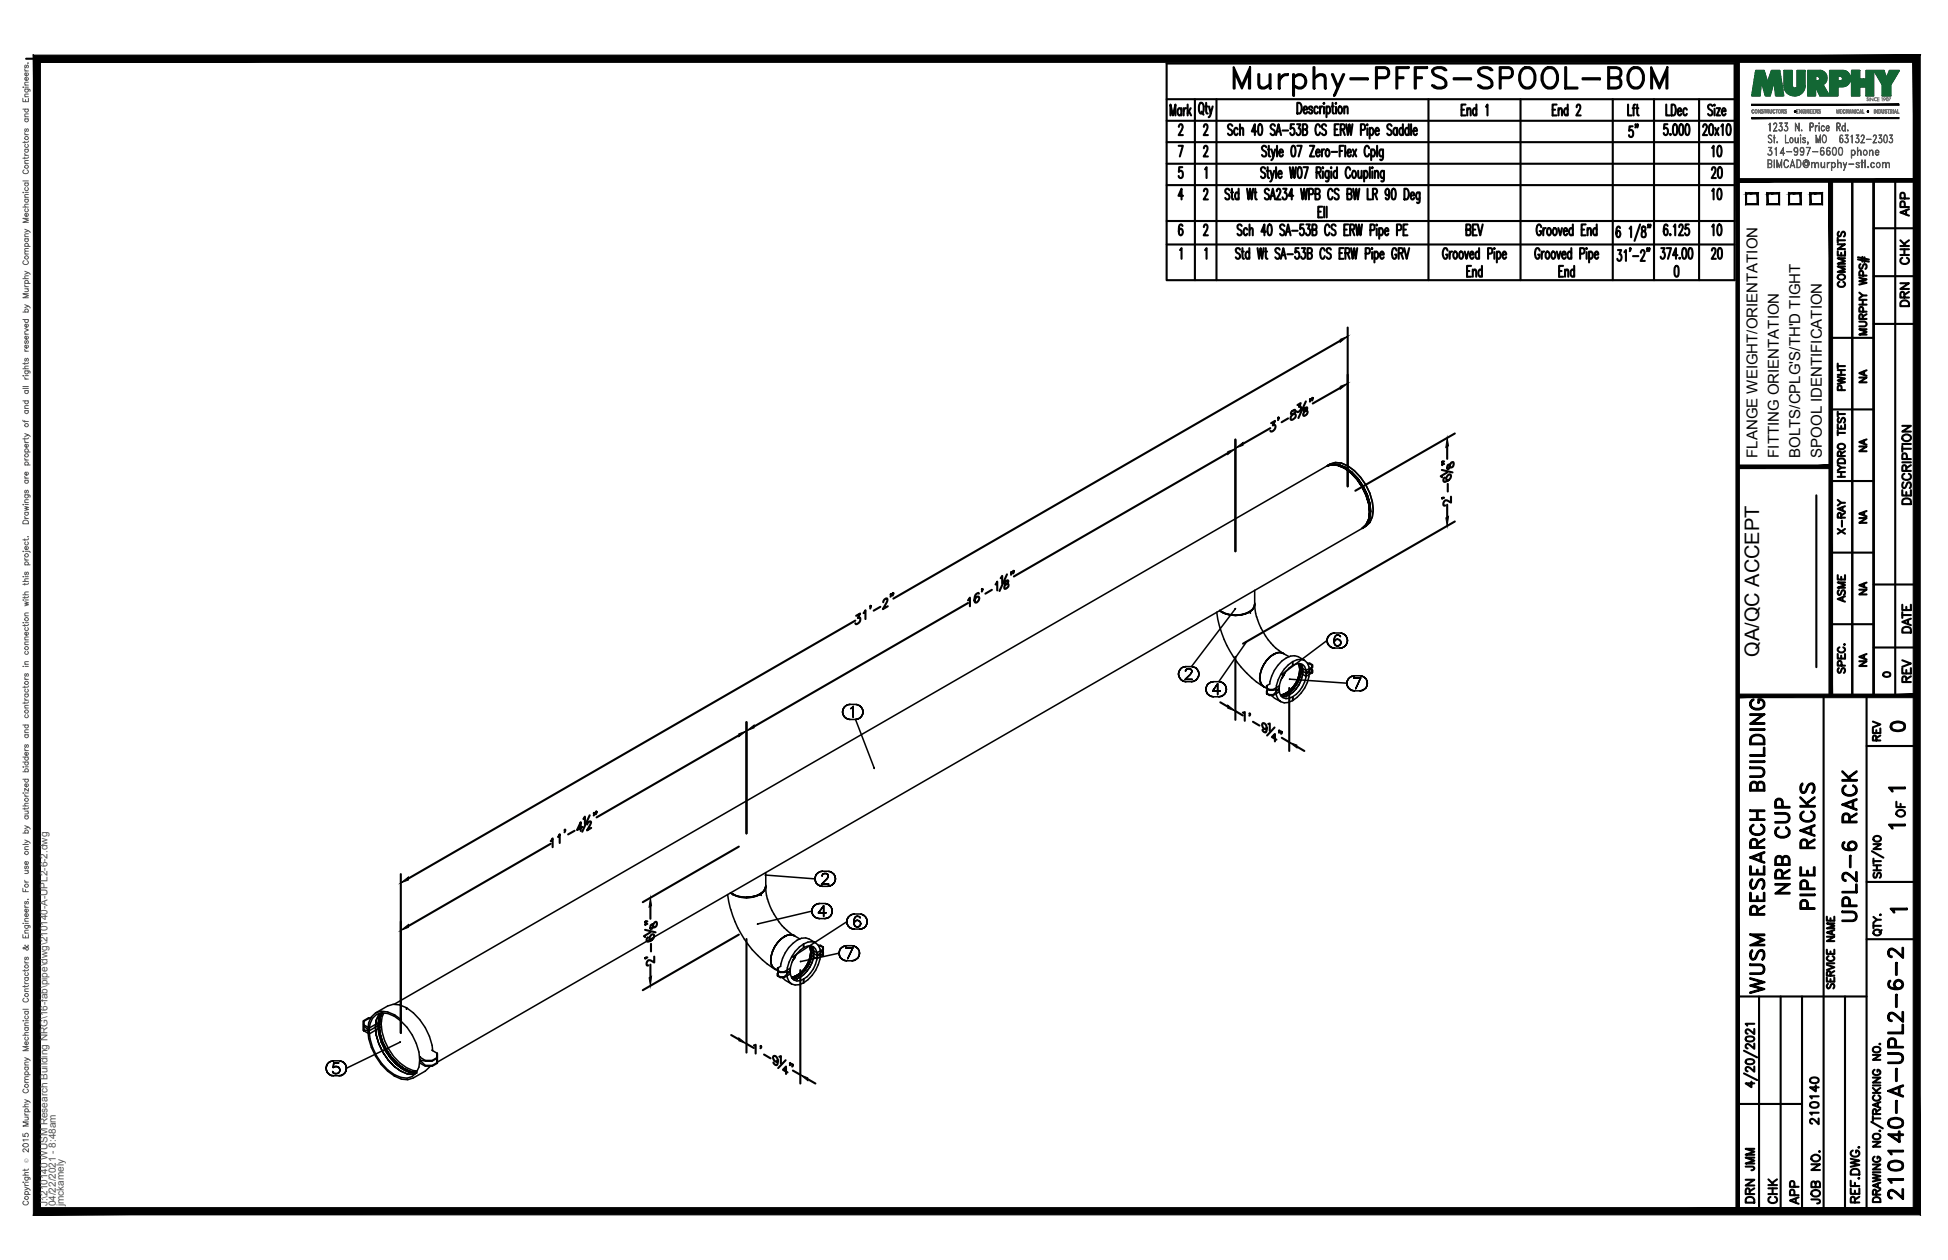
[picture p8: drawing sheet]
<svg xmlns="http://www.w3.org/2000/svg" width="432mm" height="279mm" viewBox="0 0 432 279" stroke-linecap="round" stroke-linejoin="round" font-family="sans-serif">
<defs><g id="words">
<text font-size="10.6" x="272.3" y="22.6">Murphy-PFFS-SPOOL-BOM</text>
<g font-size="6.6">
<text x="397.6" y="199.3" transform="rotate(-90 397.6 199.3)">NRB CUP</text>
<text x="403.2" y="202.8" transform="rotate(-90 403.2 202.8)">PIPE RACKS</text>
<text x="412.4" y="205.3" transform="rotate(-90 412.4 205.3)">UPL2-6 RACK</text>
<text x="391.9" y="221.5" transform="rotate(-90 391.9 221.5)">WUSM RESEARCH BUILDING</text>
<text x="422.6" y="267.1" transform="rotate(-90 422.6 267.1)">210140-A-UPL2-6-2</text>
</g>
<text font-size="5.7" x="378.2" y="58.6">20</text>
<g font-size="5.3">
<text x="364.1" y="31.8" transform="rotate(-90 364.1 31.8)">5&quot;</text>
<text x="382.4" y="36" transform="rotate(-90 382.4 36)">10</text>
<text x="378.2" y="40.6">20</text>
<text x="382.4" y="45.5" transform="rotate(-90 382.4 45.5)">10</text>
<text x="378.2" y="53.3">10</text>
<text x="417.7" y="163.3">0</text>
<text x="389.8" y="260.7" transform="rotate(-90 389.8 260.7)">JMM</text>
<text x="389.8" y="267.8" transform="rotate(-90 389.8 267.8)">DRN</text>
<text x="399.7" y="268.1" transform="rotate(-90 399.7 268.1)">APP</text>
</g>
<g font-size="4.9">
<text x="424" y="49" transform="rotate(-90 424 49)">APP</text>
<text x="424" y="59.6" transform="rotate(-90 424 59.6)">CHK</text>
<text x="409.9" y="64.9" transform="rotate(-90 409.9 64.9)">COMMENTS</text>
<text x="424" y="69.1" transform="rotate(-90 424 69.1)">DRN</text>
<text x="409.9" y="87.8" transform="rotate(-90 409.9 87.8)">PWHT</text>
<text x="424.4" y="112.9" transform="rotate(-90 424.4 112.9)">DESCRIPTION</text>
<text x="409.9" y="119.6" transform="rotate(-90 409.9 119.6)">X-RAY</text>
<text x="409.9" y="134.8" transform="rotate(-90 409.9 134.8)">ASME</text>
<text x="424.4" y="141.5" transform="rotate(-90 424.4 141.5)">DATE</text>
<text x="424.4" y="152.4" transform="rotate(-90 424.4 152.4)">REV</text>
<text x="417.7" y="165.5" transform="rotate(-90 417.7 165.5)">REV</text>
<text x="423" y="182.4" transform="rotate(-90 423 182.4)">OF</text>
<text x="403.9" y="250.5" transform="rotate(-90 403.9 250.5)">210140</text>
<text x="394.8" y="268.1" transform="rotate(-90 394.8 268.1)">CHK</text>
<text x="404.3" y="268.1" transform="rotate(-90 404.3 268.1)">JOB NO.</text>
</g>
<g font-size="4.4">
<text x="414.5" y="86.1" transform="rotate(-90 414.5 86.1)">NA</text>
<text x="414.5" y="101.2" transform="rotate(-90 414.5 101.2)">NA</text>
<text x="414.5" y="117.1" transform="rotate(-90 414.5 117.1)">NA</text>
<text x="414.5" y="133" transform="rotate(-90 414.5 133)">NA</text>
<text x="389.9" y="145.7" transform="rotate(-90 389.9 145.7)">QA/QC ACCEPT</text>
<text x="414.5" y="148.9" transform="rotate(-90 414.5 148.9)">NA</text>
</g>
<text font-size="4" x="416.3" y="151.3">0</text>
<g font-size="3.5">
<text x="417.3" y="176.7">1</text>
<text x="417.3" y="184.9">1</text>
<text x="417.7" y="203.6">1</text>
</g>
<g font-size="3.3">
<text x="389.5" y="101.5" transform="rotate(-90 389.5 101.5)">FLANGE WEIGHT/ORIENTATION</text>
<text x="394.3" y="101.5" transform="rotate(-90 394.3 101.5)">FITTING ORIENTATION</text>
<text x="399.1" y="101.5" transform="rotate(-90 399.1 101.5)">BOLTS/CPLG'S/TH'D TIGHT</text>
<text x="403.8" y="101.5" transform="rotate(-90 403.8 101.5)">SPOOL IDENTIFICATION</text>
</g>
<g font-size="2.2" fill="#545454">
<text x="10.5" y="267.5" transform="rotate(-90 10.5 267.5)">J:\210140 WUSM Research Building NRG\16-fab\pipe\dwg\210140-A-UPL2-6-2.dwg</text>
<text x="12.4" y="267.5" transform="rotate(-90 12.4 267.5)">04/22/2021 - 8:48am</text>
<text x="14.1" y="267.4" transform="rotate(-90 14.1 267.4)">jmckamely</text>
</g>
<text font-size="1.3" fill="#545454" x="6.3" y="257.9" transform="rotate(-90 6.3 257.9)">Ó</text>
</g></defs>
<!-- layer: HP-CWS-PIPE -->
<g fill="none" stroke="#000" stroke-width=".34">
<path d="M294.2 103.3a3.6 3.6 0 0 1 4.6 0l1.4 1.1M294.2 103.2l1.2-.3-1.2 .3M295.1 103.1l-1.1 .3 1.1-.3M295.4 102.9l1.3 .1-1.3-.1M296.5 103.2l-1.4-.1 1.4 .1M298 103.8l-1.5-.6 1.5 .6M298.2 103.7l-1.5-.7 1.5 .6 1.5 1.1 1.3 1.4-1.3-1.4M299.4 104.8l-1.4-1 1.4 1M300.2 104.4l-1.4-1.1-1.5-.6-1.3-.1-1.2 .3-207.4 119.8M300.2 104.4l1.4 1.4 1.2 1.7 .8 1.9M300.8 106.3l-1.4-1.5 1.4 1.5M301.9 108l-1.1-1.7 1.1 1.7"/>
<path d="M301.9 117.2l.9-.9-.9 .9M302.1 117h.1M302.2 107.9l-1.2-1.8 1.2 1.8M302.2 117l.9-.8-.9 .8M302.2 107.9l.9 1.8-.9-1.8M302.8 116.7l-205.9 118.8M302.8 116.7l-.6 .3M302.8 109.8l-.9-1.8 .9 1.8M302.8 116.3l.6-1.2-.6 1.2M303.4 111.7l-.6-1.9 .6 1.9M303.4 115.1l.2-1.6-.2 1.6M303.6 113.5l-.2-1.8 .2 1.8"/>
<path d="M303.6 109.4a7.1 7.1 0 0 1 0 6.5M303.6 111.6l.3 1.8-.3 1.6-.5 1.2 .5-1.3 .2-1.5zM303.6 111.6l-.5-1.9 .5 1.9M303.6 115.9l-.8 .8M269.7 135.7a23.3 23.3 0 0 0 10.3 16.5M270.3 135.4l.5 .3M270.8 135.7l.9 .4-.9-.4M270.8 135.7l2 .7M271.7 136.1l2.2 .4zM272.8 136.4l1.1 .1M273.8 135h.1M273.8 135l-9.7 12.8h-1.2"/>
<path d="M273.9 136.5l1.1-.1-1.1 .1M275 136.4l1-.3-1 .3M276 136.1l.9-.4-.9 .4M276.9 135.7l.7-.5-.7 .5M276.9 135.7h.1M276.9 135.7h.3M276.9 135.7l.3 .3M276.9 135.7l-1.9 .7-1.1 .1M277.6 135.2l.4-.6-.4 .6M278.1 134l-.1 .6 .1-.6v.1M278.1 134.2l.4 2.6M278.1 133.7l.1 .2a2.11 2.11 0 0 1-1.3 1.8"/>
<path d="M278.1 130.9v3a2.53 2.53 0 0 1-2.1 2.1 6.2 6.2 0 0 1-5.6-.7M278.5 136.7a15.5 15.5 0 0 0 3.7 6.5M186.8 157.9v.5v-.5M186.8 157.3v.6v-.6M186.8 158.4l.3 .5-.3-.5M187.1 156.9l-.3 .4 .3-.4M187.1 158.9l.3 .3-.3-.3M187.4 156.5l-.3 .4 .3-.4M187.4 159.2l.5 .3-.5-.3M187.9 156.3l-.5 .2 .5-.2M187.9 159.5h.5h-.5M188.4 156.2l-.5 .1 .5-.1"/>
<path d="M188.4 159.5h1.2M188.4 156.2h1.2M188.6 157.1l.2-.1-.2 .1M188.8 157l.3-.3-.3 .3M189.1 156.7v2.4v-2.4M189.6 159.5h.5h-.5M189.6 159.5l4.2 10.8M190.1 156.3l-.5-.1 .5 .1M190.1 159.5l.5-.3-.5 .3M190.6 156.5l-.5-.2 .5 .2M190.6 159.2l.4-.3-.4 .3M191 156.9l-.4-.4 .4 .4"/>
<path d="M191 158.9l.2-.5-.2 .5M191.2 157.3l-.2-.4 .2 .4M191.2 158.4l.1-.5-.1 .5M191.3 157.9l-.1-.6 .1 .6M261.2 149.5l.1 .5-.1-.5M261.3 149l-.1 .5 .1-.5M261.3 150l.3 .4-.3-.4M261.6 148.5l-.3 .5 .3-.5M261.6 150.4l.3 .4-.3-.4M261.9 148.1l-.3 .4 .3-.4M261.9 150.8l.5 .3-.5-.3M262.4 147.9l-.5 .2 .5-.2"/>
<path d="M262.4 151.1l.5 .1-.5-.1M262.7 150.7h1.6h-1.6M262.8 148.8h.1M262.8 148.7l.1-.2-.1 .2M262.9 147.8l-.5 .1 .5-.1M262.9 151.2h1.2M262.9 148.5l.1-.1-.1 .1M263 148.4l.3-.1-.3 .1M263.3 148.3h.4h-.4M263.7 148.3l.2 .1-.2-.1M263.8 149.5l-1.1 1.2 1.1-1.2M263.9 148.4l.2 .1-.2-.1"/>
<path d="M264.1 149.2l-.3 .3 .3-.3M264.1 148.5l.1 .2-.1-.2M264.1 151.2l.5-.1-.5 .1M264.2 149l-.1 .2 .1-.2M264.2 148.7v.3v-.3M264.6 147.9l-.5-.1 .5 .1M264.6 151.1l.5-.3-.5 .3M265.1 148.1l-.5-.2 .5 .2M265.1 150.8l.3-.4-.3 .4M265.4 148.5l-.3-.4 .3 .4M265.4 150.4l.3-.4-.3 .4M265.7 149l-.3-.5 .3 .5"/>
<path d="M265.7 150l.1-.5-.1 .5M265.8 149.5l-.1-.5 .1 .5M267.3 152.9l.1 .5-.1-.5M267.4 152.3l-.1 .6 .1-.6M267.4 153.4l.2 .4-.2-.4M267.6 151.8l-.2 .5 .2-.5M267.6 153.8l.4 .4-.4-.4M268 151.5l-.4 .3 .4-.3M268 154.2l.5 .2-.5-.2M268.5 151.2l-.5 .3 .5-.3M268.5 154.4l.5 .1-.5-.1M268.8 153.2h1.7h-1.7"/>
<path d="M269 151.2h-.5h.5M269 154.5h1.2M269.9 151.6l-1.1 1.6 1.1-1.6M269.9 151.6v2.4v-2.4M270.2 154.5l.5-.1-.5 .1M270.7 151.2h-.5h.5M270.7 154.4l.5-.2-.5 .2M271.2 151.5l-.5-.3 .5 .3M271.2 154.2l.3-.4-.3 .4M271.5 151.8l-.3-.3 .3 .3M271.5 153.8l.3-.4-.3 .4M271.8 152.3l-.3-.5 .3 .5"/>
<path d="M271.8 153.4l.1-.5-.1 .5M271.9 152.9l-.1-.6 .1 .6M276.3 142.4l-6.1 8.8h-1.2M276.3 142.4h.1M279.3 150.3h.1M279.3 150.4h.1M280 152.2l.1 .1a2.65 2.65 0 0 1-.7-3l.7-2a4.8 4.8 0 0 0-.4 4.5l.4 .5M280.1 147.3a4.8 4.8 0 0 0-.5 4.6l.8 .5M280.1 147.3l.7-.9-.7 .9M280.1 152.3l.3 .1M280.1 152.3h.1M280.2 152.3l.6 .3"/>
<path d="M280.8 146.4l.7-.7-.7 .7M280.8 153.2v.7zM280.8 152v.7zM280.8 152.7v-.7v.6l.6 .3h.8l1.4-.8v1.3l-1.4 .8h-.8l-.6-.3v-.5M280.8 153.9v-.2l.6 .3v.2M280.8 152.6v.1l.6 .4v-.2M280.8 153.2v.5M280.9 153.3l-.1 .1M281.1 152.9l-.3 .5M281.4 153.1h.8l1.3-.3-1.3 1.2h-.8M281.5 145.7l.8-.6-.8 .6M282.2 143.1l2 1.7"/>
<path d="M282.3 145.1l.8-.3-.8 .3M282.3 145.1h.1M283.1 144.7l-1.6 .9-1.4 1.7M283.1 144.7l.7-.1 .7 .3M283.8 144.7l.6 .2-.6-.2M283.8 144.7l-.7 .1M284.1 149.6h.1M284.2 150.3l.3-.5-.4 .7M284.3 144.8l.1 .1M284.3 154l-.5 .1 .5-.1M284.3 154l-.5 .1M284.4 149.8l-.5 1-.4 2-.7 .4 .7-.4a1.83 1.83 0 0 0 .9 1.9 1.83 1.83 0 0 0 2.1-.2"/>
<path d="M284.4 149.8h.1M284.4 144.9h.1M284.5 144.9l.2 .1M284.5 144.9l1.2 .7M284.8 149.2l-.3 .6 .2-.5M285.1 153.7l-.8 .3 .8-.3M285.1 154.5v-.1v.1M285.1 153.7l-.8 .3M285.4 153.9l.8-.6-1.6 .9h-.7h.7M285.9 150.7h.1M285.9 153.1l-.8 .6 .8-.6M285.9 153.1l-.8 .6"/>
<path d="M285.9 150.6l12.7 .9M286.2 153.3l.7-.8-.7 .8M286.5 146.7a8 8 0 0 0-3.6 7.5l.4 .9 .6 .5-1.4-.8-.7-.6M286.5 154.5v.8v-.8M286.5 146.7v.9a1.82 1.82 0 0 1 2.2-.3 1.82 1.82 0 0 1 .8 2 6.4 6.4 0 0 1-3 5.2M286.5 146.7l1-.4 .9-.1 .8 .3a3.4 3.4 0 0 0-5.1 .1 8.5 8.5 0 0 0-2.6 5.1l-.7 .3M286.5 146.7v.9l-1.4 1.3-.7 .9M286.6 152.3l-.7 .8 .7-.8M286.6 152.3l-.7 .8M286.9 152.5l.6-.9-.6 .9M287.3 151.5l-.7 .8 .7-.8M287.3 151.5l-.7 .8"/>
<path d="M287.3 152.8a3.7 3.7 0 0 1-3.2 1.6M287.3 152.8a3.9 3.9 0 0 1-3.2 1.7M287.5 151.6l.5-1-.5 1M287.7 150.4l-.4 1.1 .4-1.1M287.7 150.4l-.4 1.1M287.8 147.2l.2 .4-.2-.4M287.8 147.2l.3 1.2-.1 1M288 149.4l-.3 1 .3-1M288 147.1l.3 .7 .1 .8zM288 147.6v1.8zM288 149.4l-.3 1M288.1 147.9v.5"/>
<path d="M288.2 147.7l-.1 .2 1.4 .8 1.4-.8M288.3 147.2l.4 .8M288.4 148.6l-.1 1-.3 1zM288.4 150.8l-1.1 2M288.7 148l.1 .9-.4 1.9M288.8 147.4l-.3 .2M289.2 146.5a3.4 3.4 0 0 1 .9 3.6 7.7 7.7 0 0 1-4.5 5.7l-.9 .1-.8-.3M289.5 148.7v1.3M289.5 149.3l.8-.4-.8 .4M289.8 147.1h.5l.6 .3v.5M290.3 147.1v.1h-.4M290.3 147.2l.6 .4v.4"/>
<path d="M290.5 148.4l.4 .3v.5M290.6 148.3l.3 .2v.5M290.9 148l-1.4 1.3-1.4-.9v.7l1.4 .9 1.4-.8M290.9 147.4v.6zM290.9 148.5v.7zM290.9 149l-1.4 .3M290.9 147.4v.2M290.9 147.9v.1M290.9 148.5v.2M290.9 149v.2M294.2 142v.6v-.6M294.2 142l-10.1 7.5"/>
<path d="M294.2 141.5v.5v-.5M294.2 142.6l.3 .4-.3-.4M294.5 141l-.3 .5 .3-.5M294.5 143l.3 .4-.3-.4M294.8 140.7l-.3 .3 .3-.3M294.8 143.4l.5 .2-.5-.2M295.3 140.4l-.5 .3 .5-.3M295.3 143.6l.5 .1-.5-.1M295.7 141.8v.6v-.6M295.8 140.4h-.5h.5M295.8 143.7h1.2M295.8 140.4h1.2"/>
<path d="M295.9 141.3l-.2 .5 .2-.5M295.9 142.1l-.2 .3 .2 .5-.2-.5zM295.9 142.9l.2 .2-.2-.2M296.1 141l-.2 .3 .2-.3M296.1 141.8l-.2 .3 .2-.3M296.1 143.1l.3 .1-.3-.1M296.4 140.8l-.3 .2 .3-.2M296.4 141.8h-.3h.3M296.4 143.2h.1h-.1M296.5 141.8h-.1h.1M296.5 143.2l.4-.1-.4 .1M296.7 140.8h-.3h.3"/>
<path d="M296.9 141.8h-.4h.4M296.9 143.1l.2-.2-.2 .2M297 141l-.3-.2 .3 .2M297 143.7l.5-.1-.5 .1M297.1 142.1l-.2-.3 .2 .3M297.1 141.2l-.1-.2 .1 .2M297.1 142.9l.1-.3-.1 .3M297.1 142.1l.1 .5zM297.5 140.4h-.5h.5M297.5 143.6l.5-.2-.5 .2M298 140.7l-.5-.3 .5 .3M298 143.4l.4-.4-.4 .4"/>
<path d="M298.4 141l-.4-.3 .4 .3M298.4 143l.2-.4-.2 .4M298.6 151.5v.5v-.5M298.6 141.5l-.2-.5 .2 .5M298.6 142.6l.1-.6-.1 .6M298.6 151v.5v-.5M298.6 152l.3 .5-.3-.5M298.7 142l-.1-.5 .1 .5M298.9 150.5l-.3 .5 .3-.5M298.9 152.5l.3 .4-.3-.4M299.2 150.2l-.3 .3 .3-.3M299.2 152.9l.5 .2-.5-.2"/>
<path d="M299.7 149.9l-.5 .3 .5-.3M299.7 153.1l.6 .1-.6-.1M300 150.3h1.6h-1.6M300.3 149.8l-.6 .1 .6-.1M300.3 153.2h1.1M300.3 149.8h1.1M301.4 153.2l.5-.1-.5 .1M301.6 150.3l-1.1 2.4 1.1-2.4M301.9 149.9l-.5-.1 .5 .1M301.9 153.1l.5-.2-.5 .2M302.4 150.2l-.5-.3 .5 .3M302.4 152.9l.4-.4-.4 .4"/>
<path d="M302.8 150.5l-.4-.3 .4 .3M302.8 152.5l.2-.5-.2 .5M303 151l-.2-.5 .2 .5M303 152l.1-.5-.1 .5M303.1 151.5l-.1-.5 .1 .5M161.3 198.4a23.4 23.4 0 0 0 10.3 16.3M161.9 198l1.4 .7M162 198l.5 .3M162 197.9a5.3 5.3 0 0 0 4.6 1l-1.1 .1M162.4 198.3h.1M162.5 198.3h.1M162.5 198.3l.8 .4"/>
<path d="M163.3 198.7l2.2 .3M163.3 198.7l2.2 .4M165.5 199h1.1h-1.1M166.6 198.9l1-.2 .9-.5-.9 .5zM166.6 199l1-.3-1 .3M167.6 198.7l.9-.4-.9 .4M168.5 198.2l.6-.5 .5-.6-.5 .6zM168.5 198.3l.6-.5-.6 .5M168.5 198.3h.1M168.5 198.2l.3 .1M168.5 198.3l.3 .3M169.1 197.8l.5-.6-.5 .6"/>
<path d="M169.7 194.1h.1M169.7 196.5l-.1 .7 .1-.6v.1M169.7 194l11 .9M169.7 193.5v3l-.1 .6 .1-.6M169.7 196.8l.4 2.6M169.7 196.3a2.3 2.3 0 0 1-2.1 2.4l-2.1 .4M170.1 199.3a16.1 16.1 0 0 0 3.7 6.5M180.7 194.9v.5v-.5M180.7 194.3v.6v-.6M180.7 195.4l.3 .5-.3-.5M181 193.9l-.3 .4 .3-.4M181 195.9l.3 .3-.3-.3"/>
<path d="M181.3 193.5l-.3 .4 .3-.4M181.3 196.2l.5 .3-.5-.3M181.8 193.3l-.5 .2 .5-.2M181.8 196.5h.5h-.5M182.1 196.1h1.6h-1.6M182.2 194.3v-.2v.2M182.2 194.1l.2-.2-.2 .2M182.3 193.2l-.5 .1 .5-.1M182.3 196.5h1.2M182.3 193.2h1.2M182.4 193.9v-.1v.1M182.4 193.8l.3-.1-.3 .1"/>
<path d="M182.7 193.7h.5h-.5M183.2 193.7l.2 .1-.2-.1M183.2 194.9l-1.1 1.2 1.1-1.2M183.4 193.8l.1 .1-.1-.1M183.5 194.6l-.3 .3 .3-.3M183.5 193.9l.1 .2-.1-.2M183.5 196.5h.5h-.5M183.6 194.4l-.1 .2 .1-.2M183.6 194.1v.3v-.3M184 193.3l-.5-.1 .5 .1M184 196.5l.5-.3-.5 .3M184.5 193.5l-.5-.2 .5 .2"/>
<path d="M184.5 196.2l.4-.3-.4 .3M184.9 193.9l-.4-.4 .4 .4M184.9 195.9l.2-.5-.2 .5M185.1 194.3l-.2-.4 .2 .4M185.1 195.4l.1-.5-.1 .5M185.2 194.9l-.1-.6 .1 .6M168 204.9h.1M170.9 213h.1M171.6 214.8l.1 .1a2.65 2.65 0 0 1-.7-3l.7-2a4.9 4.9 0 0 0-.4 4.5l.5 .5M171.7 209.9l.7-.9-.7 .9M171.7 209.9a4.8 4.8 0 0 0-.5 4.5l.8 .6M171.7 214.9l.2 .1"/>
<path d="M171.8 214.9l.6 .3M172.4 215.8v.6zM172.4 214.7v.6zM172.4 216.4v-.1l.6 .3v.2M172.4 215.2l.6 .4v-.1M172.4 209l.7-.7-.7 .7M172.4 214.8v.5M172.4 215.8v.5M172.5 215.9l-.1 .1M172.6 214.8h-.2v-.1v.5l.6 .3h.8l1.4-.8v1.3l-1.4 .8h-.8l-.6-.4v-.4M172.7 215.5l-.3 .5M173 215.6l2.1-.2-1.3 1.2h-.8"/>
<path d="M173.1 208.3l.8-.6-.8 .6M173.8 205.7l2 1.7M173.9 207.7l.8-.4-.8 .4M173.9 207.7h.1M174.7 207.3l-1.6 .9-1.4 1.7M174.7 207.3l.7-.1 .7 .3M175.4 207.3l.6 .2-.6-.2M175.4 207.3h-.7M175.5 216.8h.7l-.7 .1M175.8 212.2h.1M175.8 212.9l.3-.4-.4 .6M175.9 207.4l.2 .1"/>
<path d="M175.9 216.6h-.5h.5M175.9 216.6h-.5M176 212.4l-.5 1-.4 2-.7 .4 .7-.4a1.83 1.83 0 0 0 .9 1.9 1.83 1.83 0 0 0 2.1-.2M176.1 212.4h-.1M176.1 207.5l.2 .1M176.1 207.5l1.2 .7M176.4 211.8l-.3 .7 .2-.6M176.7 217.1v-.1v.1M176.7 216.3l-.8 .3 .8-.3M176.7 216.3l-.8 .3M177 216.4l-.8 .4 .8-.4M177.5 215.7l-.8 .6 .8-.6"/>
<path d="M177.5 215.7l-.8 .6M178.1 209.3a8 8 0 0 0-3.6 7.5l.4 .9 .6 .5-1.4-.8-.6-.6M178.1 217.1v.9v-.9M178.1 209.3v.8a1.82 1.82 0 0 1 2.9 1 6.2 6.2 0 0 1-2.9 6M178.1 209.3l1-.4 .9-.1 .8 .3a3.3 3.3 0 0 0-5 .1 8.2 8.2 0 0 0-2.8 5.1l-.6 .4M178.1 209.3v.8l-1.5 1.4-.6 .9M178.2 215l-.7 .7 .7-.7M178.2 215l-.7 .7M178.8 214l-.6 1 .6-1M178.8 214l-.6 1M178.9 215.3a3.5 3.5 0 0 1-3.2 1.7M179.1 214.2l-.6 .9-1.5 1.3 1.5-1.3z"/>
<path d="M179.3 213l-.5 1 .5-1M179.3 213l-.5 1M179.4 209.7l.3 1.4-.1 .9M179.4 209.7l.2 .5-.2-.5M179.6 212l-.3 1 .3-1M179.6 210.2l.1 .9-.1 .9 .1-.9zM179.6 212l-.3 1M179.6 210.4l.1 .7M179.8 210.3l-.2 .1 1.5 .9 1.4-.8M179.9 209.8a2.85 2.85 0 0 1 .4 2.6l-.3 1-1.1 1.9M179.9 209.8a4 4 0 0 1-.4 4.6l-.6 .9M179.9 210.4l.1 .8-.1 1"/>
<path d="M179.9 212.2l-.8 2 .5-1M179.9 210.3l-.3-.6 .3 .7M179.9 210.3v1.9M179.9 202l.1 .6-.1-.6M179.9 202l-11.9 2.9M180 201.5l-.1 .5 .1-.5M180 202.6l.3 .4-.3-.4M180.3 201.1l-.3 .4 .3-.4M180.3 203l.4 .4-.4-.4M180.4 210l-.3 .2M180.7 200.7l-.4 .4 .4-.4M180.7 203.4l.4 .2-.4-.2"/>
<path d="M180.8 209.1l.6 .5M181.1 211.3v1.3M181.1 200.4l-.4 .3 .4-.3M181.1 203.6l.5 .1-.5-.1M181.2 211.9l.7-.4-.7 .4M181.4 209.6a4.7 4.7 0 0 1 0 4.3 7.5 7.5 0 0 1-4.2 4.4l-.9 .1-.8-.2M181.4 209.6h.5l.6 .4v.5M181.4 202.4h1.7h-1.7M181.6 200.3l-.5 .1 .5-.1M181.6 203.7h1.2M181.6 200.3h1.2M181.9 209.6v.2h-.4"/>
<path d="M181.9 209.8l.6 .3v.5M182.1 211l.4 .3v.5M182.1 210.9l.4 .2v.5M182.5 210.6l-1.3 1.3-1.5-.8-.1 .6 1.5 .9 1.4-.8M182.5 210v.6zM182.5 211.1v.7zM182.5 211.6l-1.3 .3M182.5 210v.1M182.5 210.5v.1M182.5 211.1v.2M182.5 211.6v.2M182.6 200.9l-1.2 1.5 1.2-1.5"/>
<path d="M182.6 200.9v2.3v-2.3M182.8 203.7l.5-.1-.5 .1M183.3 200.4l-.5-.1 .5 .1M183.3 203.6l.5-.2-.5 .2M183.8 200.7l-.5-.3 .5 .3M183.8 203.4l.4-.4-.4 .4M184.2 201.1l-.4-.4 .4 .4M184.2 203l.2-.4-.2 .4M184.4 201.5l-.2-.4 .2 .4M184.4 202.6l.1-.6-.1 .6M184.5 202l-.1-.5 .1 .5M186 211.4l.1 .5-.1-.5"/>
<path d="M186 211.4l-8.5 1.8M186.1 210.8l-.1 .6 .1-.6M186.1 211.9l.2 .5-.2-.5M186.3 210.4l-.2 .4 .2-.4M186.3 212.4l.4 .3-.4-.3M186.7 210l-.4 .4 .4-.4M186.7 212.7l.4 .3-.4-.3M187.1 209.8l-.4 .2 .4-.2M187.1 213h.5h-.5M187.4 210.2h1.6h-1.6M187.6 209.7l-.5 .1 .5-.1M187.6 213h1.2"/>
<path d="M187.6 209.7h1.2M187.7 204.4l.1 .5-.1-.5M187.7 204.4l-12 7.8M187.8 203.9l-.1 .5 .1-.5M187.8 204.9l.2 .4-.2-.4M188 203.4l-.2 .5 .2-.5M188 205.3l.4 .4-.4-.4M188.4 203l-.4 .4 .4-.4M188.4 205.7l.5 .2-.5-.2M188.8 213h.5h-.5M188.9 202.8l-.5 .2 .5-.2M188.9 205.9l.5 .1-.5-.1"/>
<path d="M189 210.2l-1.1 2.4 1.1-2.4M189.3 204.2v.6v-.6M189.3 209.8l-.5-.1 .5 .1M189.3 213l.5-.3-.5 .3M189.4 202.7l-.5 .1 .5-.1M189.4 206h1.2M189.4 202.7h1.2M189.4 203.6l-.1 .6 .1-.6M189.4 204.4l-.1 .4 .1 .4-.1-.4zM189.4 205.2l.2 .2-.2-.2M189.6 203.3l-.2 .3 .2-.3M189.6 204.2l-.2 .2 .2-.2"/>
<path d="M189.6 205.4l.4 .2-.4-.2M189.8 210l-.5-.2 .5 .2M189.8 212.7l.4-.3-.4 .3M190 203.2l-.4 .1 .4-.1M190 204.1l-.4 .1 .4-.1M190 205.6h.1h-.1M190.1 204.1h-.1h.1M190.1 205.6l.3-.2-.3 .2M190.2 210.4l-.4-.4 .4 .4M190.2 212.4l.2-.5-.2 .5M190.2 203.2h-.2h.2M190.4 210.8l-.2-.4 .2 .4"/>
<path d="M190.4 211.9l.1-.5-.1 .5M190.4 204.2l-.3-.1 .3 .1M190.4 205.4l.3-.2-.3 .2M190.5 211.4l-.1-.6 .1 .6M190.5 203.3l-.3-.1 .3 .1M190.6 206l.5-.1-.5 .1M190.7 204.4l-.3-.2 .3 .2M190.7 203.5l-.2-.2 .2 .2M190.7 205.2l.1-.3-.1 .3M190.7 204.4l.1 .5zM191.1 202.8l-.5-.1 .5 .1M191.1 205.9l.4-.2-.4 .2"/>
<path d="M191.5 203l-.4-.2 .4 .2M191.5 205.7l.4-.4-.4 .4M191.9 203.4l-.4-.4 .4 .4M191.9 205.3l.2-.4-.2 .4M192.1 203.9l-.2-.5 .2 .5M192.1 204.9l.1-.5-.1 .5M192.2 204.4l-.1-.5 .1 .5M72.3 236.9l.1 .5-.1-.5M72.4 236.4l-.1 .5 .1-.5M72.4 237.4l.2 .5-.2-.5M72.6 235.9l-.2 .5 .2-.5M72.6 237.9l.4 .3-.4-.3"/>
<path d="M73 235.5l-.4 .4 .4-.4M73 238.2l.4 .3-.4-.3M73.4 235.3l-.4 .2 .4-.2M73.4 238.5h.5h-.5M73.9 237.9l-.2-.3 .2 .3M73.9 236.7l.1-.1-.1 .1M73.9 235.2l-.5 .1 .5-.1M73.9 238.5h1.2M73.9 235.2h1.2M74 235.7l-.1 1 .1-1M74 238l-.1-.1 .1 .1M74 236.6l.3-.1-.3 .1"/>
<path d="M74.3 238.1l-.3-.1 .3 .1M74.3 236.5h.4h-.4M74.7 238.1h-.4h.4M74.7 236.5l.3 .1-.3-.1M75 238l-.3 .1 .3-.1M75 236.6l.2 .2-.2-.2M75.1 235.7h-1.1h1.1M75.1 238.5h.5h-.5M75.2 237.7l-.2 .3 .2-.3M75.2 236.8l.1 .4-.1-.4M75.3 237.2l-.1 .5zM75.6 235.3l-.5-.1 .5 .1"/>
<path d="M75.6 238.5l.5-.3-.5 .3M76.1 235.5l-.5-.2 .5 .2M76.1 238.2l.4-.3-.4 .3M76.5 235.9l-.4-.4 .4 .4M76.5 237.9l.2-.5-.2 .5M76.7 236.4l-.2-.5 .2 .5M76.7 237.4l.1-.5-.1 .5M76.8 236.9l-.1-.5 .1 .5M80.6 227.5v1zM80.6 226.3v1.1zM80.6 227.4l1.2 1.2 .1-.6M80.6 226.5v.9v-.2"/>
<path d="M80.6 227.5v.9M80.6 227.4v.2M80.8 227.5l-.2 .1v.9v-.1l1.2 .2 .1 .7M81.7 225.7l-1.1 .6v.9l1.3 .8 2.6-1.6v1.3l-2.6 1.6-1.3-.8M81.7 225.9h.5M81.8 228.6l-.3-.2 .3 .2M82.2 225.7h-.5v.2l-1.1 .6v-.2M83.3 224.6l1.2-.4 1.4 .2 1.5 .6M83.4 229.6l-.2-1.8 .2 1.8M83.4 226.2l-.2 1.6 .2-1.6M83.4 229.6l.6 1.9-.6-1.9M84.1 227.3l.1-1.6-.1 1.6"/>
<path d="M84.2 229.1l-.1-1.8 .1 1.8M84.2 225.7l.5-1.1-.5 1.1M84.2 224.7l-.2 .2-.6 1.3M84.3 224.7l-.3 .3-.6 1.2M84.5 227.1l-2.7 1.5M84.5 224.6a7.1 7.1 0 0 0 0 6.5 7.1 7.1 0 0 1 0-6.5zM84.5 231.1l.9 1.9M84.5 224.6h.1M84.8 231l-.6-1.9 .6 1.9M84.9 233.3l-.9-1.8 .9 1.8M84.9 233.3l1.1 1.7 1.4 1.5-1.4-1.5zM85.1 224.6a7.1 7.1 0 0 0 .1 6.1 11.1 11.1 0 0 0 6.4 6.7l.9 .1"/>
<path d="M85.7 232.8l-.9-1.8 .9 1.8M86.6 234.7l-1.2-1.7 1.2 1.7M86.9 234.6l-1.2-1.8 1.2 1.8M87.4 225.4a3.3 3.3 0 0 0-5.4 1.6 10.7 10.7 0 0 0 2.6 8.8l1.4 1.5 1.4 1M87.4 238.3v.3v-.3M87.4 225.4a12.4 12.4 0 0 1 5.6 9.7 3.4 3.4 0 0 1-4.1 3.8l-1.5-.6M87.4 225v.4M87.4 225l1.6 1.1M88 236.1l-1.4-1.4 1.4 1.4M88.2 236l-1.3-1.4 1.3 1.4M88.7 231.1h.1M88.7 231.1l-11.9 5.8"/>
<path d="M88.8 237.5l-1.4-1 1.4 1M88.8 237.5l1.5 .6 1.7 .1M88.8 237.5l1.5 .7 1.3 .1 .4-.1M89.4 237.2l-1.4-1.1 1.4 1.1M89.6 237l-1.4-1 1.4 1M90.1 223.5l-1.5-.7-1.4-.1-1.3 .4-2.6 1.5a5.1 5.1 0 0 0-1.6 5.7 12.2 12.2 0 0 0 7.3 9l1.4 .1a8.4 8.4 0 0 0 4.9-3M90.1 223.5v.3v-.3M90.1 223.5a13 13 0 0 1 5.8 9.5M90.8 237.8l-1.4-.6 1.4 .6M91.1 237.6l-1.5-.6 1.5 .6M92.2 237.9l-1.4-.1 1.4 .1M92.3 237.9h-.1"/>
<path d="M92.4 237.8l-1.3-.2 1.3 .2M93 235.1l.3 .1-.3-.1M93.2 234.3l-.2 .1 1.3 .7h1.5v.2h-1.5l-1.3-.2v-.7M95.4 236.4l-.1 .1M95.7 232.9l1.2 .7M96.8 234.8l.1 .1M96.9 234.7h.1M96.9 234.9v.9l-1.1 .6h-1.5l-1.3-.7v-.6l1.3 1.1h1.5v.2M96.9 233.6v.9l-1.1 .6M96.9 233.6v1l-1.1 .7M96.9 234.7v.9l-1.1 .6M96.9 233.6v1z"/>
<path d="M96.9 234.7v1.1zM96.9 234.5v.1M96.9 234.7v.2M96.9 235.6v.2"/>
</g>
<g fill="#000">
<circle cx="301.9" cy="117.2" r=".17"/>
<circle cx="270.8" cy="135.7" r=".17"/>
<circle cx="176" cy="212.4" r=".17"/>
<circle cx="92.2" cy="237.9" r=".17"/>
</g>
<!-- layer: PS-BDR -->
<g fill="#000" stroke="#000" stroke-width=".22">
<path d="M388.3 26.1v.2l32.6-.2zM388.3 26.3l32.6-.2v.2z"/>
<path d="M388.3 23.1v.3l32.6-.3zM388.3 23.4l32.6-.3v.3z"/>
<path d="M7.4 12.2v257.2l1.6-1.6zM7.4 12.2l1.6 1.6v254zM7.4 12.2l1.6 1.6 416.6-1.6zM9 13.8l416.6-1.6-1.5 1.6zM425.6 12.2l-1.5 1.6 1.5 255.6zM424.1 13.8l1.5 255.6-1.5-1.6zM7.4 269.4h418.2l-1.5-1.6zM9 267.8h415.1l-416.7 1.6z"/>
</g>
<!-- layer: PS-BDR-T -->
<g fill="none" stroke="#000" stroke-width=".47">
<path d="M415.3 40v114.3h-4.7v-114.2v114.2h-4.8v-114.2M387 42.9h2.6v2.4h-2.6zM391.8 42.9h2.6v2.4h-2.6zM396.6 42.9h2.5v2.4h-2.5zM401.3 42.9h2.6v2.4h-2.6zM411.8 57.5l2.5 .5M411.8 57.1l2.5 .5M412.4 58.6a.59 .59 0 0 0-.3 .5 .59 .59 0 0 0 .4 .5l.3-.1 .3-.8 .4-.1a.64 .64 0 0 1 0 1M412.8 57v1M413.3 57.1v1M405.8 74.9h9.5M412.1 71.3l1.4 .1a.52 .52 0 0 1 .2 .6 .52 .52 0 0 1-.4 .4h-1.2"/>
<path d="M412.1 61.6l1.7 .4-1.7 .3 1.7 .4-1.7 .4M412.1 67.5h1.7M412.1 66.5h1.7M412.1 64.9l.8 .6M412.9 70.7l-.1-.9-.4-.1-.3 .3v.7h1.7M412.9 66.5v1M413 69.1l-.1-.9-.5-.1-.3 .3v.7h1.7M413 61.1l-.1-.9-.5-.1-.3 .3v.7h1.7M413.8 73h-1.7l1.7 .6-1.7 .6h1.7M413.8 65.5h-.9l-.8 .6M413.8 69.7l-.9 .5M405.8 90.8h9.5"/>
<path d="M407.4 94.1v1h1.6v-1M407.4 96h1.6M407.4 91.3v1.1M407.4 95.4v1.1M407.4 91.8h1.6M407.4 98.7a.79 .79 0 0 1 1-.3 .79 .79 0 0 1 .5 .9 .78 .78 0 0 1-1 .3 .78 .78 0 0 1-.5-.9zM407.6 92.7a.59 .59 0 0 0-.3 .5 .59 .59 0 0 0 .4 .5l.3-.1 .3-.8 .4-.1a.65 .65 0 0 1 0 1M408.1 94.5v.6M402.6 109.8v38.1M405.8 106.7h9.5M407.4 105.7h1.6M407.4 104.7h1.6"/>
<path d="M407.4 103.1l.7 .6M407.4 102a.9 .9 0 0 1 1.6 .2v.5h-1.6zM408.1 101.1l-.1-.9-.3-.1-.3 .3v.7h1.6M408.1 104.7v1M409 103.7h-.9l-.7 .6M409 100.1l-.9 .5M405.8 122.5h9.5M405.8 138.4h9.5M407.4 145v1h1.6v-1M407.6 148.2a.59 .59 0 0 0-.3 .5 .59 .59 0 0 0 .4 .5l.3-.2 .3-.7 .4-.1a.65 .65 0 0 1 0 1M407.7 143.5a.59 .59 0 0 0-.3 .7 .59 .59 0 0 0 .6 .5h.4a.59 .59 0 0 0 .6-.5 .59 .59 0 0 0-.4-.7M408.1 145.4v.6"/>
<path d="M408.2 147.6l-.1-.9-.4-.2-.3 .4v.7h1.6M408.8 142.9h.2z"/>
</g>
<!-- layer: PS-DIM -->
<path d="M5.8 13h419" fill="none" stroke="#000" stroke-width=".47"/>
<!-- layer: 0 -->
<g fill="none" stroke="#000" stroke-width=".47">
<path d="M415.3 40v114.3M420.1 40v114.3M415.3 50.6h9.5M415.3 61.2h9.5M415.3 71.8h9.5M415.3 129.6h9.5M415.3 143.6h9.5M386.6 238l2.9 1.5M386.6 233l2.9 1.5M387 235.1a1.29 1.29 0 0 1 1.9 .3 1.1 1.1 0 0 1-1.9 .1zM387 230l.8-.2a.85 .85 0 0 1 1.1 .6 1.14 1.14 0 0 1-1.9 0zM388.2 239.8v1.3l-1.2-.9h1.9"/>
<path d="M388.9 236.5v1.1l-1-.8-.6-.2-.3 .3v.3l.4 .4M388.9 231.4v1.2l-1-.8-.6-.3-.3 .2v.5l.4 .3M388.9 228.2v1.1l-1-.8-.6-.3-.3 .2v.5l.4 .3M388.9 227h-1.9l.3 .4"/>
</g>
<g fill="#000" stroke="#000" stroke-width=".22">
<path d="M384.8 13l.8 255.6v-255.6zM384.8 13l.8 255.6h-.8z"/>
<path d="M385.2 39.6v.8l39.6-.8zM385.2 40.4l39.6-.8v.8z"/>
<path d="M424.5 40l.8 114.3v-114.3zM424.5 40l.8 114.3h-.8z"/>
<path d="M385.2 153.9v.8l39.6-.8zM385.2 154.7l39.6-.8v.8z"/>
</g>
<!-- layer: PS-LOGO -->
<g fill="none" stroke="#545454" stroke-width=".22">
<path d="M5.1 19.3h.1zM5.5 19.8h.9l.2 .1v.4M5.5 15.3v.3l.3 .1M5.5 18.9h.8M5.5 15.7h.8M5.5 19.3h.8M5.7 19.8a.38 .38 0 0 0-.1 .5 .38 .38 0 0 0 .6 0 .38 .38 0 0 0-.1-.5M5.7 14.4l-.2 .3v.3h.3l.1-.4 .2-.2 .2 .3-.2 .4M6.1 17.2a.38 .38 0 0 1 .1 .5 .38 .38 0 0 1-.6 0 .38 .38 0 0 1 .1-.5h.1v.7M6.1 16.2a.38 .38 0 0 1 .1 .5 .38 .38 0 0 1-.6 0 .38 .38 0 0 1 .1-.5h.1v.6M6.2 13.9v.1zM6.3 18.2l-.8 .1v.3l.2 .3"/>
<path d="M5.1 21.8v.7h1.2v-.7M5.1 24.2h1.2M5.4 37.7a.43 .43 0 0 0-.3 .5 .43 .43 0 0 0 .4 .3h.3a.43 .43 0 0 0 .5-.3 .43 .43 0 0 0-.3-.5M5.5 34v.3l.3 .1M5.5 29.4v.3l.3 .2M5.5 31.3v.4M5.5 34.8v.4M5.5 36.2h.8M5.5 34.4h.8M5.5 33.1h.8M5.5 29.9h.8M5.5 26.4h.8"/>
<path d="M5.5 25.9h.8M5.5 21.4h.8M5.7 33.1a.38 .38 0 0 0-.1 .5 .38 .38 0 0 0 .6 0 .38 .38 0 0 0-.1-.5M5.7 32a.4 .4 0 0 0-.1 .6 .4 .4 0 0 0 .6 0 .4 .4 0 0 0-.1-.6M5.7 28.6l-.2 .2v.3h.3l.1-.4 .2-.1 .2 .2-.2 .4M5.7 26.4a.38 .38 0 0 0-.1 .5 .38 .38 0 0 0 .6 0 .38 .38 0 0 0-.1-.5M5.7 24.2a.38 .38 0 0 0-.1 .6 .38 .38 0 0 0 .6 0 .38 .38 0 0 0-.1-.6M5.7 22.1v.4M6.3 35.6h-.8v.3l.2 .3M6.3 34.8l-.3 .3h-.9M6.3 31.3l-.3 .3h-.9M6.3 25.3h-.8v.3l.2 .3"/>
<path d="M6.3 20.9h-.8v.3l.2 .2M391.9 34.2l.2 .2M392 36.3l.6-.1v-.6l-.6-.1v1.6l.6-.1v-.6h-.6M392.1 30a.44 .44 0 0 1 .7 .2 .38 .38 0 0 0-.6-.2 .38 .38 0 0 0-.1 .5l.4 .3a.46 .46 0 0 1 .2 .7 .46 .46 0 0 1-.7-.1 .41 .41 0 0 0 .6 .1 .41 .41 0 0 0 0-.6l-.6-.4zM392.3 33.3a.53 .53 0 0 1 .5 .8 .53 .53 0 0 1-.9 0 .47 .47 0 0 0 .7 .2l.2-.3M392.4 27.2l-.1 1.9v-1.7l-.2 .2zM392.4 36.3l.3 .1v.6l-.8 .2v-1.8l.8 .2v.6l-.3 .2M392.5 33.4a.51 .51 0 0 1 .3 .5 .51 .51 0 0 1-.3 .5M392.7 32.8l-.7-.1h.8l-.5 .7M392.7 32.7l-.5 .7 .4 .1 .2 .3M393.1 30.5l.4 .1zM393.1 29l.8 .1h-.8l.7-1.3-.2-.5h-.2l-.3 .4 .1-.3a.39 .39 0 0 1 .6 0 .39 .39 0 0 1 0 .5l-.7 1.2"/>
<path d="M393.3 35.4v1.8zM393.3 29.9v1.8zM393.4 33l.4-.3v1.7l-.1-1.6zM393.9 35.4l.5 1.5 .6-1.5v1.8l-.1-1.4-.5 1.4-.5-1.4v1.4zM393.9 31.4l.1 .3zM393.9 31.5l.1 .1zM394.4 28.8l.1 .2M394.7 27.9a.55 .55 0 0 1 .4 .7 .55 .55 0 0 1-.7 .4l-.1-.3 .4 .3 .3-.4M394.7 33.9l.9 .1h-1l.7-1.3v1.7v-1.5l-.6 1.1M394.8 28l.2 .5-.2 .5M395 27.3l-.6-.1h.6l-.3 .8M395 27.2l-.4 .8 .4 .1v.3"/>
<path d="M395.5 28.8l.2 .2M395.7 35.5a.47 .47 0 0 1 .7 .3l-.3-.3h-.3a1.08 1.08 0 0 0 0 1.6h.3l.3-.3a.44 .44 0 0 1-.4 .4 .44 .44 0 0 1-.5-.4l-.1-.7zM395.8 29.9v1.7l.7 .1h-.7zM395.8 27.9a.55 .55 0 0 1 .5 .7 .55 .55 0 0 1-.7 .4l-.1-.3 .4 .3 .4-.4M396 28l.3 .5-.3 .5M396 33.6l1.2 .1zM396.2 27.3l-.6-.1h.7l-.5 .8M396.2 27.2l-.4 .8 .3 .1 .2 .3M396.9 30.6a.57 .57 0 0 1 .7 .4 .57 .57 0 0 1-.4 .7l-.3-.1-.2-.4zM396.9 36.8h.8M397 30.6a.52 .52 0 0 1 .4 .5 .52 .52 0 0 1-.4 .5l-.2-.4zM397 36.7h.7"/>
<path d="M397.3 35.4l.6 1.8-.6-1.5-.5 1.5zM397.7 33.3l.3 .4 .3-.1 .2-.3M397.7 33.1l.3-.3h.3l.2 .3M397.8 34.3h.5M397.9 30.5l.1 1 .3 .1 .3-.2-.3 .3-.3-.1-.1-.2zM398 27.2l.8 1.6v-1.6v1.9l-.8-1.6v1.6zM398 32.8l-.3 .4 .3 .5M398.2 32.8a1.22 1.22 0 0 1 .1 1.6M398.3 35.4h.5a1.05 1.05 0 0 1 0 1.8h-.5zM398.3 35.5a.84 .84 0 0 1 .9 .5 .84 .84 0 0 1-.2 .9l-.7 .2zM398.5 33.5l-.2 .2a.49 .49 0 0 1-.6-.2 .49 .49 0 0 1 .1-.6 .49 .49 0 0 1 .7 0v.4a.81 .81 0 0 1-.5 1.1l-.3-.2 .1 .2M398.5 33.3l-.3 .4"/>
<path d="M398.6 30.5v1.2zM399 30l.1-.1v.3zM399.1 33.3l.3 .4 .3-.1 .1-.3M399.1 33.1l.3-.3h.3l.1 .3M399.1 30h.1M399.1 30.5v1.2zM399.1 34.3h.6M399.4 28.8v.3l-.1-.1zM399.4 28.9h.1M399.4 32.8a.51 .51 0 0 0-.3 .4 .51 .51 0 0 0 .3 .5M399.5 32.8a1.22 1.22 0 0 1 .1 1.6M399.6 31.5h.6"/>
<path d="M399.6 30.8l.6 .6-.2 .3-.4-.1v-.2l.1 .2M399.6 30.7h.6M399.7 30.6v.3M399.8 33.5l-.1 .2a.5 .5 0 0 1-.7-.5 .5 .5 0 0 1 .7-.4l.2 .5a.83 .83 0 0 1-.5 1.1l-.3-.2 .1 .2M399.8 33.3l-.3 .4M399.9 35.6a.74 .74 0 0 1 1 .2 .74 .74 0 0 1-.1 1l-.1-1 .1 .9a.68 .68 0 0 0-.3-1.2 .68 .68 0 0 0-.8 .9 .66 .66 0 0 0 .4 .7 .66 .66 0 0 0 .7-.2 .7 .7 0 0 1-.9 .1 .7 .7 0 0 1-.2-.8zM400 36l.2-.2 .4 .1 .1 .2-.5-.2-.2 .3 .1 .4 .4 .1 .2-.2-.1 .2-.4 .1-.2-.2zM400.1 30.6l.1 .2-.2-.3-.4 .1v.2l.6 .5M400.1 31.2v.4M400.7 31.5h.1M400.8 31.9l-.1-.5 .1 .4-.2 .2M400.8 31.7v.1"/>
<path d="M401.3 28.1l.6-.1v-.6l-.6-.1-.1 1.8v-1.9h.5l.2 .4v.4l-.2 .2h-.4M401.3 32.7l-.7 1.7 .7-1.7h-.9l.9 .1M401.6 36v1.2zM401.8 33.6l1.2 .1zM401.8 36.1h.5l.1 1.1-.2-1-.3-.1-.3 .3zM402.4 27.8v1.3zM402.5 29.9l.5 1.5 .5-1.5v1.8l-.1-1.4-.4 1.4-.4-1.4-.1 1.4zM402.6 36.1h.4l.1 1.1-.1-1-.3-.1-.3 .3zM402.6 27.9l.3-.1-.3 .2-.2 .4zM403.2 27.2l.1 .1v.2zM403.2 27.3h.1M403.2 27.8l.1 1.3z"/>
<path d="M403.5 34l.4 .4 .3-.1 .1-.3M403.5 33.8l.4-.4 .3 .1 .1 .3M403.6 36l.2 1 .3 .1 .3-.2-.3 .3-.4-.1zM403.7 32.8h.5M403.8 32.8l-.2 .2a1.17 1.17 0 0 0 .2 1.4M403.8 27.9l.4-.1 .2 .4-.2-.3a.54 .54 0 0 0-.4 .6 .54 .54 0 0 0 .4 .5l.2-.3-.2 .4h-.2l-.3-.5zM403.8 33.4l-.3 .5M404.1 33.4l.2 .5-.2 .5M404.1 30l.2-.1a.95 .95 0 0 1 .6 .9 .95 .95 0 0 1-.6 .9 1.24 1.24 0 0 1-.2-1.7zM404.1 30.1l.2-.1a.87 .87 0 0 1 .5 .8 .87 .87 0 0 1-.5 .8 1.19 1.19 0 0 1-.2-1.5zM404.2 32.8l.1 .1-.4-.2a1.42 1.42 0 0 0-.2 1.7 .49 .49 0 0 0 .6-.2 .49 .49 0 0 0-.1-.7 .49 .49 0 0 0-.7 .1M404.4 36l.1 1.2z"/>
<path d="M404.8 28.4h.6l-.2-.5a.54 .54 0 0 0-.4 .6 .54 .54 0 0 0 .4 .5l.2-.3-.2 .4a.63 .63 0 0 1-.4-.6 .63 .63 0 0 1 .4-.7l.3 .7h-.7M404.9 34l.3 .4 .3-.1 .2-.3M404.9 33.8l.3-.4 .3 .1 .2 .3M405 36l.1 1.2zM405.1 32.8h.5M405.1 32.8l-.1 .2a1.17 1.17 0 0 0 .2 1.4M405.2 33.4l-.3 .5M405.3 36.1l.3-.1-.5 .5zM405.4 33.4l.3 .5-.3 .5M405.5 32.8l.2 .1a.36 .36 0 0 0-.6-.1l-.2 .6v.8l.2 .2a.49 .49 0 0 0 .6-.2 .49 .49 0 0 0-.1-.7 .49 .49 0 0 0-.7 .1M406 36v1.8zM406.2 36.1a.53 .53 0 0 1 .7 .5 .53 .53 0 0 1-.7 .5l-.2-.2 .3 .2a.51 .51 0 0 0 .5-.5 .51 .51 0 0 0-.5-.5l-.3 .2z"/>
<path d="M406.3 32.8l.4-.1a1.13 1.13 0 0 1 0 1.7h-.1a1.28 1.28 0 0 1-.3-1.6zM406.3 34.3h.6M406.3 32.8h.6M406.4 32.8l-.2 .6 .2 1M406.8 32.8l.2 .6-.2 1M407.2 28.1l.6-.1v-.6l-.6-.1-.1 1.8v-1.9l.7 .1 .1 .7-.3 .2h-.4M407.3 35.4l.1 1.8zM407.5 28.2l.4 .9-.3-.9M407.6 36.1h.5l.1 1.1-.2-1-.3-.1-.3 .3zM407.7 32.8l.3-.1a1.13 1.13 0 0 1 0 1.7h-.1a1.28 1.28 0 0 1-.2-1.6zM407.7 34.3h.5M407.7 32.8h.5"/>
<path d="M407.8 32.8l-.2 .6 .2 1M407.8 31.3l.3 .3 .4-.3M407.8 31l.3-.3 .4 .3M408 30.1h.4M408 30l-.1 .3a1.28 1.28 0 0 0 .2 1.3M408.1 30.7l-.3 .4M408.2 32.8l.2 .6-.2 1M408.2 30.7l.3 .4-.3 .5M408.4 30l.1 .2a.33 .33 0 0 0-.5-.2l-.2 .7 .2 .9a.48 .48 0 0 0 .5-.5 .48 .48 0 0 0-.5-.4l-.2 .1M408.5 27.9l.3-.1 .2 .3-.2-.2a.54 .54 0 0 0-.5 .6 .54 .54 0 0 0 .5 .5l.2-.2-.2 .3-.5-.3zM409 27.2l.1 1.9zM409 37l-.5-1 .5 1.2"/>
<path d="M409 31.4l.1 .2M409.2 30.7l.4 .1 .1 .2M409.3 30.6a.53 .53 0 0 1 .4 .6 .53 .53 0 0 1-.7 .4v-.2a.36 .36 0 0 0 .6 .1l.1-.2M409.3 36l-.6 1.8zM409.4 30.7l.3 .4-.3 .5M409.6 28.8v.3zM409.6 28.9v.1zM409.6 30l-.6-.1h.7l-.4 .8M409.6 29.9l-.4 .8M409.8 36.4h1.1zM410.4 33.3v1.7zM410.6 33.3a.53 .53 0 0 1 .7 .6 .53 .53 0 0 1-.7 .5l-.2-.2 .3 .2a.51 .51 0 0 0 .5-.5 .51 .51 0 0 0-.5-.6l-.3 .2z"/>
<path d="M410.6 29.9l-.1 1.8v-1.6l-.2 .2zM411.3 31.4l.2 .2M411.5 37h.6M411.5 36.4l.6 .3v.2a.38 .38 0 0 1-.3 .3 .38 .38 0 0 1-.4-.3l.2 .2M411.5 36.2h.6M411.6 36.1v.3M411.6 30.6a.52 .52 0 0 1 .5 .6 .52 .52 0 0 1-.7 .4l-.1-.2a.36 .36 0 0 0 .6 .1l.2-.2M411.7 32.7l.1 1.7zM411.8 30.7l.3 .4-.1 .3-.2 .2M412 36.1l.1 .2a.38 .38 0 0 0-.3-.3 .38 .38 0 0 0-.4 .3l.7 .5M412 36.7v.4M412 33.3h.5v1.1v-.8l-.2-.3-.5 .3z"/>
<path d="M412 30l-.6-.1h.7l-.5 .8M412 29.9l-.4 .8 .3 .1 .2 .2M412.5 36l.5 .1zM412.5 31.6l.8 .1h-.8l.7-1.3-.2-.4h-.2l-.3 .3 .1-.2a.39 .39 0 0 1 .6-.1 .39 .39 0 0 1 0 .6l-.7 1.1M412.7 35.4l.1 1.8zM413.2 33.3a.54 .54 0 0 1 .7 .6 .54 .54 0 0 1-.7 .5l-.2-.5zM413.4 35.4l.1 1.8zM413.7 30.8l1 .1zM414 36.9l.2 .1-.1 .2zM414 37l.1 .1zM414.4 33.3v1.1zM414.6 33.3h.5l.1 1.1-.1-1-.3-.1-.4 .3z"/>
<path d="M414.7 36.3l.3-.3 .4 .1v.3v-.2a.46 .46 0 0 0-.7 .4 .46 .46 0 0 0 .7 .4v-.1l-.2 .3a.59 .59 0 0 1-.5-.3 .59 .59 0 0 1 0-.6zM415.2 31.6l.8 .1h-.9a1.94 1.94 0 0 0 .8-1.4l-.2-.3h-.3l-.2 .3 .1-.2 .4-.2 .2 .5-.7 1.3M415.7 33.8h.7l-.2-.5a.48 .48 0 0 0-.5 .6 .48 .48 0 0 0 .6 .4l.1-.2-.1 .3a.53 .53 0 0 1-.6-.5 .53 .53 0 0 1 .6-.6l.2 .6h-.8M416 36.3l.1-.2a.53 .53 0 0 1 .7 .5 .53 .53 0 0 1-.7 .5l-.1-.2zM416.4 31.4l.2 .2M416.7 30.6a.53 .53 0 0 1 .5 .6 .53 .53 0 0 1-.7 .4l-.2-.2 .5 .2 .3-.3M416.9 30.7l.2 .4-.2 .5M417.1 30l-.6-.1h.6l-.4 .8M417.1 29.9l-.5 .8 .4 .1 .1 .2M417.3 36l.1 1.2zM417.5 36.1h.5l.1 1.1-.1-.8-.2-.3-.4 .3zM417.7 30l.3-.1a1.32 1.32 0 0 1 0 1.8l-.3-.1-.2-.7z"/>
<path d="M417.7 31.5h.5M417.7 30.1h.5M417.8 30l-.2 .7 .2 .9M418.2 30l.1 .7-.1 .9M418.3 36.1h.4l.1 1.1-.1-1-.3-.1-.3 .3zM418.8 31.4l.2 .2M419.1 30.6a.53 .53 0 0 1 .4 .6 .53 .53 0 0 1-.7 .4v-.2a.36 .36 0 0 0 .6 .1l.1-.2M419.3 30.7l.2 .4-.2 .5M419.4 30l-.6-.1h.7l-.4 .8M419.4 29.9l-.4 .8 .4 .1 .1 .2M5.1 42.7h.1zM5.1 45.9h1.2"/>
<path d="M5.1 40.1h1.2M5.4 57.8a.43 .43 0 0 0-.3 .5 .43 .43 0 0 0 .4 .4h.3a.43 .43 0 0 0 .5-.4 .43 .43 0 0 0-.3-.5M5.5 50.8l.8 .4-.8 .3M5.5 56.3h.8M5.5 54.6h1.2M5.5 52.9h.8M5.5 52.5h.8M5.5 44.2h.8M5.5 43.8h.8M5.5 40.6h.8M5.5 42.7h.8M5.7 54.6a.38 .38 0 0 1-.1-.5 .38 .38 0 0 1 .6 0 .38 .38 0 0 1-.1 .5"/>
<path d="M5.7 52.9a.38 .38 0 0 0-.1 .6 .38 .38 0 0 0 .6 0 .38 .38 0 0 0-.1-.6M5.7 46.3a.38 .38 0 0 0-.1 .6 .38 .38 0 0 0 .6 0 .38 .38 0 0 0-.1-.6M5.7 44.2a.38 .38 0 0 0-.1 .5 .38 .38 0 0 0 .6 0 .38 .38 0 0 0-.1-.5M5.7 41.6a.38 .38 0 0 0-.1 .6 .38 .38 0 0 0 .6 0 .38 .38 0 0 0-.1-.6M5.7 40.6a.38 .38 0 0 0-.1 .5 .38 .38 0 0 0 .6 0 .38 .38 0 0 0-.1-.5M6.1 47.3a.38 .38 0 0 1 .1 .6 .38 .38 0 0 1-.6 0 .38 .38 0 0 1 .1-.6h.1v.7M6.3 55.7l-.8 .1v.2l.2 .3M6.3 55.1h-.8v.3l.2 .3M6.3 51.8l-.8 .1v.3l.2 .3M6.3 51.2l.4 .4M6.3 48.4h-1.2l1.2 .4-1.2 .5h1.2M6.3 45.3h-.8v.3l.2 .3"/>
<path d="M6.3 43.1l-.8 .1v.3l.2 .3M5.1 70.9h1.2M5.1 69.2h1.2M5.1 61.8h1.2M5.5 77.4v.3l.3 .2M5.5 73.7v.2l.3 .2M5.5 72.8l.8 .4-.8 .3M5.5 67.5l.8 .4-.8 .3M5.5 63.1v.3l.3 .2M5.5 60.1l.8 .4-.8 .3M5.5 77.9h.8M5.5 74.1h.8"/>
<path d="M5.5 64h.8M5.5 63.6h.8M5.5 62.9h1.2M5.7 79.4l-.2 .3v.3h.3l.1-.4 .2-.2 .2 .3-.2 .4M5.7 75.6l-.2 .2v.3h.3l.1-.4 .2-.1 .2 .2-.2 .4M5.7 70.9a.38 .38 0 0 0-.1 .5 .38 .38 0 0 0 .6 0 .38 .38 0 0 0-.1-.5M5.7 69.2a.38 .38 0 0 1-.1-.6 .38 .38 0 0 1 .6 0 .38 .38 0 0 1-.1 .6M5.7 62.9a.38 .38 0 0 1-.1-.6 .38 .38 0 0 1 .6 0 .38 .38 0 0 1-.1 .6M6 64l.3 .3-.1 .3-.7 .1M6.1 76.5a.38 .38 0 0 1 .1 .6 .38 .38 0 0 1-.6 0 .38 .38 0 0 1 .1-.6h.1v.7M6.1 74.5a.38 .38 0 0 1 .1 .6 .38 .38 0 0 1-.6 0 .38 .38 0 0 1 .1-.6h.1v.7M6.1 71.9a.38 .38 0 0 1 .1 .5 .38 .38 0 0 1-.6 0 .38 .38 0 0 1 .1-.5h.1v.6"/>
<path d="M6.3 67.9l.4 .4M6.3 65.1h-1.2l1.2 .5-1.2 .4h1.2M6.3 61.2h-.8v.3l.2 .3M6.3 60.5l.4 .4M5.1 93.2l.2 .3h1M5.1 83.3h.1zM5.1 88.9h1.2M5.1 86.1h1.2M5.1 85.7h1.2M5.1 81.8h1.2M5.5 97.6v.3l.3 .2M5.5 96.1l.8 .4-.8 .3"/>
<path d="M5.5 83.6v.3l.3 .2M5.5 82.2l1 .1 .1 .4M5.5 80.4v.4M5.5 93.2v.4M5.5 97.1v.4M5.5 98.1h.8M5.5 91h.8M5.5 90.6h.8M5.5 86.6h.8M5.5 84.1h.8M5.5 83.3h.8M5.7 91a.38 .38 0 0 0-.1 .6 .38 .38 0 0 0 .6 0 .38 .38 0 0 0-.1-.6"/>
<path d="M5.7 88.9a.38 .38 0 0 0-.1 .5 .38 .38 0 0 0 .6 0 .38 .38 0 0 0-.1-.5M5.7 86.6a.38 .38 0 0 0-.1 .6 .38 .38 0 0 0 .6 0 .38 .38 0 0 0-.1-.6M5.7 82.2a.38 .38 0 0 0-.1 .6 .38 .38 0 0 0 .6 0 .38 .38 0 0 0-.1-.6M6.1 98.5a.38 .38 0 0 1 .1 .6 .38 .38 0 0 1-.6 0 .38 .38 0 0 1 .1-.6h.1v.7M6.3 97.1l-.3 .2h-.9M6.3 96.5l.4 .3M6.3 89.9l-.8 .1v.3l.2 .3M6.3 81.2h-.8v.3l.2 .3M6.3 80.4l-.3 .2h-.9M5.1 111.9h.1zM5.2 115.6a.69 .69 0 0 1 1.1 .1v.4h-1.2zM5.5 114.5v.3l.3 .2"/>
<path d="M5.5 112.3l.8 .2-.8 .2 .8 .3-.8 .2M5.5 109.7h.9l.2 .1v.5M5.5 105.6v.3l.3 .1M5.5 101.6v.2l.3 .2M5.5 119.5v.4M5.5 115h.8M5.5 113.6h.8M5.5 111.4h.8M5.5 106.5h.8M5.5 106h.8M5.5 103.1h1.2M5.5 102h.8"/>
<path d="M5.5 100.2h1.2M5.5 111.9h.8M5.7 113.6a.38 .38 0 0 0-.1 .6 .38 .38 0 0 0 .6 0 .38 .38 0 0 0-.1-.6M5.7 109.7a.4 .4 0 0 0-.1 .6 .4 .4 0 0 0 .6 0 .4 .4 0 0 0-.1-.6M5.7 108.7l-.2 .3v.3h.3l.1-.4 .2-.2 .2 .3-.2 .3M5.7 106.5a.38 .38 0 0 0-.1 .6 .38 .38 0 0 0 .6 0 .38 .38 0 0 0-.1-.6M5.7 103.1a.38 .38 0 0 1-.1-.5 .38 .38 0 0 1 .6 0 .38 .38 0 0 1-.1 .5M5.7 100.2a.4 .4 0 0 1-.1-.6 .4 .4 0 0 1 .6 0 .4 .4 0 0 1-.1 .6M6.1 104.7a.38 .38 0 0 1 .1 .5 .38 .38 0 0 1-.6 0 .38 .38 0 0 1 .1-.5h.1v.7M6.2 119h.1M6.3 119.4l-.3 .3h-.9M6.3 110.8l-.8 .1v.3l.2 .2"/>
<path d="M5.1 138.1h.1zM5.1 133h.1zM5.1 127.9h.1zM5.1 122.2h.1zM5.1 131.9h1.2M5.1 128.9h1.2M5.5 133.4l.8 .3-.8 .2 .8 .2-.8 .3M5.5 123.7v.3l.3 .2M5.5 129.4v.3M5.5 132.3v.4M5.5 138.5v.4M5.5 136.6h.8"/>
<path d="M5.5 125.3h1.2M5.5 124.2h.8M5.5 122.2h1l.2 .3M5.5 138.1h.8M5.5 133h.8M5.5 127.9h.8M5.7 139.2a.38 .38 0 0 0-.1 .5 .38 .38 0 0 0 .6 0 .38 .38 0 0 0-.1-.5M5.7 126.9l-.2 .2v.3h.3l.1-.4 .2-.1 .2 .2-.2 .4M5.7 125.3a.38 .38 0 0 1-.1-.6 .38 .38 0 0 1 .6 0 .38 .38 0 0 1-.1 .6M5.7 120.2a.38 .38 0 0 0-.1 .5 .38 .38 0 0 0 .6 0 .38 .38 0 0 0-.1-.5M6.1 121.2a.38 .38 0 0 1 .1 .5 .38 .38 0 0 1-.6 0 .38 .38 0 0 1 .1-.5h.1v.7M6.3 138.4l-.3 .3h-.9"/>
<path d="M6.3 135.9l-.8 .1v.3l.2 .3M6.3 132.2l-.3 .3h-.9M6.3 131.3h-.8v.3l.2 .3M6.3 129.3l-.3 .3h-.9M6.3 128.3l-.8 .1v.3l.2 .2M5.1 147.8h.1zM5.5 154.8v.3l.3 .2M5.5 150.2v.3l.3 .2M5.5 152.1v.5M5.5 155.6v.5M5.5 157h.8M5.5 155.3h.8"/>
<path d="M5.5 153.9h.8M5.5 150.7h.8M5.5 147.3h.8M5.5 142.9h.8M5.5 141.9h.8M5.5 147.8h.8M5.7 158.5a.38 .38 0 0 0-.1 .5 .38 .38 0 0 0 .6 0 .38 .38 0 0 0-.1-.5M5.7 153.9a.38 .38 0 0 0-.1 .6 .38 .38 0 0 0 .6 0 .38 .38 0 0 0-.1-.6M5.7 152.8a.38 .38 0 0 0-.1 .6 .38 .38 0 0 0 .6 0 .38 .38 0 0 0-.1-.6M5.7 149.4l-.2 .2v.3h.3l.1-.4 .2-.1 .2 .2-.2 .4M5.7 144.4a.38 .38 0 0 0-.1 .6 .38 .38 0 0 0 .6 0 .38 .38 0 0 0-.1-.6M6.1 140.2a.38 .38 0 0 1 .1 .6 .38 .38 0 0 1-.6 0 .38 .38 0 0 1 .1-.6h.1v.7"/>
<path d="M6.3 156.4h-.8v.3l.2 .3M6.3 155.6l-.3 .3h-.9M6.3 152.1l-.3 .3h-.9M6.3 146.7l-.8 .1v.3l.2 .2M6.3 142.4h-.8v.3l.2 .2M6.3 141.3h-.8v.3l.2 .3M5.1 175.8h.1zM5.1 170h.1zM5.1 178.7h1.2M5.1 172.8h1.2M5.1 171.1h1.2M5.1 169h1.2"/>
<path d="M5.1 167.9h1.2M5.1 160.8h1.2M5.5 176.1v.3l.3 .2M5.5 166v.3l.3 .1M5.5 179.1v.4M5.5 179.9h.8M5.5 176.6h.8M5.5 166.4h.8M5.5 162.9h.8M5.5 162.5h.8M5.5 175.8h.8M5.5 170h.8"/>
<path d="M5.7 172.8a.38 .38 0 0 0-.1 .5 .38 .38 0 0 0 .6 0 .38 .38 0 0 0-.1-.5M5.7 171.1a.38 .38 0 0 1-.1-.5 .38 .38 0 0 1 .6 0 .38 .38 0 0 1-.1 .5M5.7 169a.38 .38 0 0 0-.1 .5 .38 .38 0 0 0 .6 0 .38 .38 0 0 0-.1-.5M5.7 167.9a.4 .4 0 0 0-.1 .6 .4 .4 0 0 0 .6 0 .4 .4 0 0 0-.1-.6M5.7 165.1l-.2 .2v.4h.3l.1-.4 .2-.2 .2 .2-.2 .5M5.7 162.9a.38 .38 0 0 0-.1 .6 .38 .38 0 0 0 .6 0 .38 .38 0 0 0-.1-.6M5.7 160.8a.38 .38 0 0 0-.1 .5 .38 .38 0 0 0 .6 0 .38 .38 0 0 0-.1-.5M6 179.9l.3 .4-.3 .2h-.5M6.1 173.8a.38 .38 0 0 1 .1 .6 .38 .38 0 0 1-.6 0 .38 .38 0 0 1 .1-.6h.1v.7M6.1 166.8a.38 .38 0 0 1 .1 .6 .38 .38 0 0 1-.6 0 .38 .38 0 0 1 .1-.6h.1v.7M6.3 179.1l-.3 .3h-.9M6.3 178.1l-.8 .1v.3l.2 .2"/>
<path d="M6.3 174.8v.7l-.8-.7v.7M6.3 161.8l-.8 .1v.3l.2 .3M5.1 197v.7h1.2M5.1 187.3h1.2M5.1 184.7h1.2M5.5 195.2v.2l.3 .2M5.5 186.3l.8 .3-.8 .3M5.5 183.1l.8 .3-.8 .4M5.5 195.6h.8M5.5 193.1h.8M5.5 188.4h.8M5.5 180.9h.8"/>
<path d="M5.7 199.9l-.2 .2v.3h.3l.1-.3 .2-.2 .2 .2-.2 .4M5.7 192.1l-.2 .2v.3h.3l.1-.4 .2-.1 .2 .2-.2 .4M5.7 184.7a.38 .38 0 0 1-.1-.5 .38 .38 0 0 1 .6 0 .38 .38 0 0 1-.1 .5M5.7 180.9a.4 .4 0 0 0-.1 .6 .4 .4 0 0 0 .6 0 .4 .4 0 0 0-.1-.6M5.7 197.3v.4M6 193.1l.3 .4-.3 .2h-.5M6.1 191a.38 .38 0 0 1 .1 .6 .38 .38 0 0 1-.6 0 .38 .38 0 0 1 .1-.6h.1v.7M6.2 199.4h.1zM6.3 187.7l-.8 .1v.3l.2 .3M6.3 186.6l.4 .4M6.3 183.4l.4 .4M5.1 207.2v.8h1.2v-.8"/>
<path d="M5.1 204.8h.1zM5.5 217.7v.3l.3 .1M5.5 213.1v.2l.3 .2M5.5 205.2l1 .1 .1 .4M5.5 200.7v.3l.3 .2M5.5 215v.4M5.5 218.5v.4M5.5 219.9h.8M5.5 218.1h.8M5.5 216.8h.8M5.5 213.5h.8M5.5 206.9h.8"/>
<path d="M5.5 204.3h.8M5.5 201.2h.8M5.5 204.8h.8M5.6 209.6l-.1 .1a.73 .73 0 0 1 .7 .9l-.2 .1-.6-.6-.3 .2 .1 .1 .5-.1 .6-.6-.1-.1M5.7 216.8a.38 .38 0 0 0-.1 .5 .38 .38 0 0 0 .6 0 .38 .38 0 0 0-.1-.5M5.7 215.7a.38 .38 0 0 0-.1 .5 .38 .38 0 0 0 .6 0 .38 .38 0 0 0-.1-.5M5.7 212.2l-.2 .3v.3h.3l.1-.4 .2-.2 .2 .3-.2 .3M5.7 205.2a.38 .38 0 0 0-.1 .6 .38 .38 0 0 0 .6 0 .38 .38 0 0 0-.1-.6M5.7 207.5v.5M6.1 202.6a.38 .38 0 0 1 .1 .6 .38 .38 0 0 1-.6 0 .38 .38 0 0 1 .1-.6h.1v.7M6.1 201.6a.38 .38 0 0 1 .1 .5 .38 .38 0 0 1-.6 0 .38 .38 0 0 1 .1-.5h.1v.7M6.3 219.3h-.8v.3l.2 .3"/>
<path d="M6.3 218.5l-.3 .3h-.9M6.3 215l-.3 .3h-.9M6.3 206.3h-.8v.3l.2 .3M6.3 203.7h-.8v.3l.2 .3M5.1 226.3h.1zM5.1 229.6h1.2M5.1 223.8h1.2M5.4 221.3a.43 .43 0 0 0-.3 .5 .43 .43 0 0 0 .4 .4h.3a.43 .43 0 0 0 .5-.4 .43 .43 0 0 0-.3-.5M5.5 234.5l.8 .4-.8 .3M5.5 238.3h1.2M5.5 236.6h.8M5.5 236.2h.8"/>
<path d="M5.5 227.9h.8M5.5 227.4h.8M5.5 224.3h.8M5.5 226.3h.8M5.7 238.3a.38 .38 0 0 1-.1-.5 .38 .38 0 0 1 .6 0 .38 .38 0 0 1-.1 .5M5.7 236.6a.38 .38 0 0 0-.1 .6 .38 .38 0 0 0 .6 0 .38 .38 0 0 0-.1-.6M5.7 230a.38 .38 0 0 0-.1 .5 .38 .38 0 0 0 .6 0 .38 .38 0 0 0-.1-.5M5.7 227.9a.38 .38 0 0 0-.1 .5 .38 .38 0 0 0 .6 0 .38 .38 0 0 0-.1-.5M5.7 225.3a.38 .38 0 0 0-.1 .5 .38 .38 0 0 0 .6 0 .38 .38 0 0 0-.1-.5M5.7 224.3a.38 .38 0 0 0-.1 .5 .38 .38 0 0 0 .6 0 .38 .38 0 0 0-.1-.5M6.1 231a.38 .38 0 0 1 .1 .6 .38 .38 0 0 1-.6 0 .38 .38 0 0 1 .1-.6h.1v.7M6.3 239.4h-.8v.3l.2 .3"/>
<path d="M6.3 238.7l-.8 .1v.3l.2 .3M6.3 235.5l-.8 .1v.3l.2 .3M6.3 234.9l.4 .3M6.3 232.1h-1.2l1.2 .4-1.2 .5h1.2M6.3 229h-.8v.3l.2 .3M6.3 226.8l-.8 .1v.2l.2 .3M5.1 251.4v.6h.5a.43 .43 0 0 1 0-.6 .43 .43 0 0 1 .6 .1 .43 .43 0 0 1-.2 .6M5.1 245.4h1.2M5.2 253.7a.58 .58 0 0 1 .7-.2 .58 .58 0 0 1 .3 .7 .59 .59 0 0 1-.7 .2 .59 .59 0 0 1-.3-.7zM5.4 241.5a.43 .43 0 0 0-.3 .5 .43 .43 0 0 0 .4 .3h.3a.43 .43 0 0 0 .5-.3 .43 .43 0 0 0-.3-.5M5.5 246.8v.3l.3 .2M5.5 243.8l.8 .4-.8 .3"/>
<path d="M5.5 259.2v.5M5.5 247.7h.8M5.5 247.3h.8M5.5 246.5h1.2M5.5 240h.8M5.7 246.5a.38 .38 0 0 1-.1-.5 .38 .38 0 0 1 .6 0 .38 .38 0 0 1-.1 .5M6 247.7l.3 .5-.3 .2h-.5M6.3 260h-.8v.3l.2 .3M6.3 259.2l-.3 .3h-.9M6.3 254.7v.8l-.8-.7h-.3l-.1 .4 .3 .2M6.3 252.8h-1.2l.2 .3M6.3 248.8h-1.2l1.2 .4-1.2 .5h1.2"/>
<path d="M6.3 244.8l-.8 .1v.3l.2 .2M6.3 244.2l.4 .3M5.1 262.2h.1zM5.1 260.6h1.2M5.4 266.3a.43 .43 0 0 0-.3 .5 .43 .43 0 0 0 .4 .4h.3a.43 .43 0 0 0 .5-.4 .43 .43 0 0 0-.3-.5M5.5 263.2l.8 .4-.8 .3M5.5 262.4v.3l.3 .2M5.5 261.1h.9l.2 .1v.4M5.5 264.9h1.2M5.5 262.9h.8M5.5 262.2h.8M5.7 264.9a.38 .38 0 0 1-.1-.6 .38 .38 0 0 1 .6 0 .38 .38 0 0 1-.1 .6"/>
<path d="M5.7 261.1a.38 .38 0 0 0-.1 .5 .38 .38 0 0 0 .6 0 .38 .38 0 0 0-.1-.5M6.3 263.6l.4 .4"/>
<circle cx="5.9" cy="37" r=".4"/>
<circle cx="5.9" cy="30.6" r=".4"/>
<circle cx="413.5" cy="33.8" r=".48"/>
<circle cx="416.3" cy="36.6" r=".48"/>
<circle cx="5.9" cy="57.1" r=".39"/>
<circle cx="5.9" cy="94.3" r=".4"/>
<circle cx="5.9" cy="101" r=".4"/>
<circle cx="5.9" cy="137.3" r=".39"/>
<circle cx="5.9" cy="123.2" r=".4"/>
<circle cx="5.9" cy="157.8" r=".4"/>
<circle cx="5.9" cy="151.4" r=".4"/>
<circle cx="5.9" cy="143.7" r=".4"/>
<circle cx="5.9" cy="177.3" r=".4"/>
<circle cx="5.9" cy="189.1" r=".39"/>
<circle cx="5.9" cy="196.4" r=".4"/>
<circle cx="5.9" cy="214.3" r=".4"/>
<circle cx="5.9" cy="220.6" r=".4"/>
<circle cx="5.9" cy="240.8" r=".39"/>
<circle cx="5.9" cy="265.6" r=".39"/>
</g>
<!-- layer: PS-BDR -->
<g fill="none" stroke="#136734" stroke-width=".34">
<path d="M388.6 19.6v1.6M388.7 18.9v2.3M388.8 18.2v3M388.9 17.5v3.7M389 16.8v4.4M389.1 16.1v5.1M389.2 15.6v5.6M389.4 15.6v5.6M389.5 15.6v5.6M389.6 15.6v5.6M389.7 15.6v5.6M389.8 15.6v5.6"/>
<path d="M389.9 15.6v5.6M390 15.6v5.6M390.1 15.6v5.3M390.3 15.6v4.2M390.3 15.6v3.1M390.5 15.6v2.5M390.6 15.6v2.9M390.7 15.6v3.4M390.8 15.6v3.7M390.9 15.6v4.2M391 15.6h-1.8l-.9 5.6h1.8l.3-3.2 .9 3.2h1.1l.9-3.2 .3 3.2h1.8l-.9-5.6M391 15.6l.8 2.7 .9-2.7h1.8"/>
<path d="M391 15.6v4.5M391.1 16v4.6M391.3 16.4v4.5M391.4 16.7v4.5M391.5 17.1v4.1M391.6 17.5v3.7M391.7 17.8v3.4M391.8 18.2v3M391.9 18v3.2M392 17.6v3.6M392.2 17.3v3.9M392.2 16.9v4.3"/>
<path d="M392.4 16.6v4.6M392.5 16.2v4.6M392.6 15.9v4.5M392.7 15.6v4.4M392.8 15.6v4M392.9 15.6v3.6M393.1 15.6v3.2M393.1 15.6v2.8M393.3 15.6v2.4M393.4 15.6v3.4M393.5 15.6v4.5M393.6 15.6v5.5"/>
<path d="M393.7 15.6v5.6M393.8 15.6v5.6M393.9 15.6v5.6M394 15.6v5.6M394.2 15.6v5.6M394.3 15.6v5.6M394.4 15.6v5.6M394.5 15.6v5.6M394.6 16.3v4.9M394.7 17v4.2M394.8 17.7v3.5M395 18.4v2.8"/>
<path d="M395 19.1v2.1M395.2 19.8v1.4M395.5 19v-3.4h1.7v3.5M395.5 19a2.28 2.28 0 0 0 2.3 2.2M395.5 15.6v3.9M395.6 15.6v4.3M395.7 15.6v4.5M395.8 15.6v4.7M395.9 15.6v4.8M396.1 15.6v5M396.2 15.6v5M396.3 15.6v5.1"/>
<path d="M396.4 15.6v5.2M396.5 15.6v5.3M396.6 15.6v5.3M396.7 15.6v5.4M396.8 15.6v5.4M396.9 15.6v5.5M397.1 15.6v5.5M397.2 15.6v5.6M397.3 19.2v2M397.3 19.1a.57 .57 0 0 0 .6 .5 .57 .57 0 0 0 .5-.5M397.4 19.4v1.8M397.5 19.5v1.7"/>
<path d="M397.6 19.5v1.7M397.7 19.6v1.6M397.8 19.6v1.6M398 19.6v1.6M398 19.5v1.7M398.2 19.5v1.7M398.3 19.4v1.8M398.5 15.6v5.5M398.6 15.6v5.5M398.7 15.6v5.5M398.9 15.6v5.4M398.9 15.6v5.3"/>
<path d="M399.1 15.6v5.3M399.2 15.6v5.2M399.3 15.6v5.1M399.4 15.6v5M399.5 15.6v4.9M399.6 15.6v4.7M399.7 15.6v4.6M399.9 15.6v4.4M400 15.6v4.2M400.1 19.3v-3.7h-1.7v5.6M400.1 19a2.31 2.31 0 0 1-2.3 2.2M400.8 15.6v5.6"/>
<path d="M401 15.6v5.6M401.1 15.6v5.6M401.2 15.6v5.6M401.3 15.6v5.6M401.4 15.6v5.6M401.5 15.6v5.6M401.6 15.6v5.6M401.7 15.6v5.6M401.9 15.6v5.6M402 15.6v5.6M402.1 15.6v5.6M402.2 15.6v5.6"/>
<path d="M402.3 15.6v5.6M402.4 15.6v5.6M402.5 15.6v1.3M402.5 18v1.3M402.7 15.6v1.3M402.7 18v1.6M402.7 18v1.8M402.9 15.6v1.3M402.9 18v2.1M403 15.6v1.3M403 18v2.3M403.1 15.6v1.3l.2 .3 .1 .4"/>
<path d="M403.1 16.9h-.7v1.1l.7-.1v2.6M403.2 15.6v1.4M403.2 17.9v2.9M403.3 17.8l-.2 .1M403.3 15.6v1.6M403.3 17.7v3.3M403.4 17.7l-.1 .1M403.4 15.6v5.6M403.5 15.6v5.6M403.6 15.7v5.5M403.8 15.7v5.5M403.9 15.7v5.5"/>
<path d="M404 15.8v3M404 18.9v2.3M404.1 15.9v2.9M404.1 19v2.2M404.2 15.9v2.8M404.2 19.1v2.1M404.3 19.2l1.2 2h-2.1M404.3 16v2.6M404.3 19.2v2M404.3 19.1l-.4-.2a1.67 1.67 0 0 0 1.1-1.8 1.67 1.67 0 0 0-1.5-1.5h-2.8v5.6h1.7v-2.1l1 2.1M404.4 16.1v2.4M404.4 19.4v1.8"/>
<path d="M404.5 16.2v2.2M404.5 19.6v1.6M404.7 16.3v2M404.7 19.8v1.4M404.8 16.5v1.6M404.8 20v1.2M404.9 16.7v1.2M405.7 15.6v5.6M405.8 15.6v5.6M405.9 15.6v5.6M406 15.6v5.6M406.1 15.6v5.6"/>
<path d="M406.2 15.6v5.6M406.3 15.6v5.6M406.4 15.6v5.6M406.6 15.6v5.6M406.8 15.6v5.6M406.9 15.6v5.6M407 15.6v5.6M407.1 15.6v5.6M407.2 15.6v5.6M407.3 15.6v5.6M407.4 18h.6M407.4 15.6v1.3"/>
<path d="M407.4 18v1.2M407.6 15.6v1.3M407.6 18v1.2M407.7 15.6v1.3M407.7 18v1.2M407.8 15.6v1.3M407.8 18v1.2M407.9 15.6v1.3M407.9 18v1.2M408 15.6v1.3M408 18v1.2M408 16.9h-.6v1.1"/>
<path d="M408.1 16.9h.1M408.1 15.6v1.3M408.1 18v1.2M408.2 17.9l.1-.1v1.4M408.2 15.6v1.3l.1 .2M408.2 17.9v1.3M408.2 17.9l-.1 .1M408.3 15.6v1.5M408.4 17.1v.5M408.4 17.7v.1M408.5 15.6v3.6M408.5 15.6h-2.9v5.6h1.8v-2"/>
<path d="M408.5 15.6l.7 .2 .5 .4M408.5 15.6v3.6h-1.1M408.7 15.6v3.6M408.8 15.7v3.5M408.9 15.7v3.5M409 15.7v3.4M409.1 15.8v3.3M409.2 15.8v3.2M409.3 15.9v3.1M409.4 16v2.9M409.6 16.1v2.7M409.7 16.2l.3 .5"/>
<path d="M409.7 16.2v2.5l.3-.6M409.7 18.6l-.5 .4-.7 .2M409.8 16.3v2.3M409.9 16.5v1.9M410 16.7v1.5M410.1 16.7l.1 .7-.1 .7M410.1 17v.9M410.4 15.6h1.8h-1.8M410.4 15.6v5.6h1.8v-2h1.4v2h1.7v-5.6h-1.7v2h-1.4v-2M410.6 15.6v5.6M410.7 15.6v5.6M410.8 15.6v5.6"/>
<path d="M410.9 15.6v5.6M411 15.6v5.6M411.1 15.6v5.6M411.3 15.6v5.6M411.5 15.6v5.6M411.6 15.6v5.6M411.7 15.6v5.6M411.8 15.6v5.6M411.9 15.6v5.6M412 15.6v5.6M412.1 15.6v5.6M412.2 17.6v1.6"/>
<path d="M412.4 17.6v1.6M412.5 17.6v1.6M412.6 17.6v1.6M412.7 17.6v1.6M412.8 17.6v1.6M412.9 17.6v1.6M413 17.6v1.6M413.1 17.6v1.6M413.2 17.6v1.6M413.4 17.6v1.6M413.5 17.6v1.6M413.6 17.6v1.6"/>
<path d="M413.7 15.6v5.6M413.8 15.6v5.6M413.9 15.6v5.6M414 15.6v5.6M414.1 15.6v5.6M414.3 15.6v5.6M414.5 15.6v5.6M414.6 15.6v5.6M414.7 15.6v5.6M414.8 15.6v5.6M414.9 15.6v5.6M415 15.6v5.6"/>
<path d="M415.1 15.6v5.6M415.2 15.6v5.6M415.4 15.6h2.2l.6 1.7 .6-1.7h2.2l-1.9 3.2v2.4h-1.9v-2.4zM415.5 15.6v.2M415.6 15.6v.3M415.7 15.6v.6M415.8 15.6v.7M415.9 15.6v.9M416 15.6v1.1M416.2 15.6v1.3M416.2 15.6v1.5M416.4 15.6v1.7"/>
<path d="M416.5 15.6v1.9M416.6 15.6v2.1M416.7 15.6v2.3M416.8 15.6v2.5M416.9 15.6v2.6M417.1 15.6v2.8M417.1 15.6v3M417.3 15.6v5.6M417.4 15.6v5.6M417.5 15.6v5.6M417.6 15.6v5.6M417.7 16v5.2"/>
<path d="M417.8 16.3v4.9M417.9 16.6v4.6M418 17v4.2M418.2 17.3v3.9M418.3 17.1v4.1M418.4 16.8v4.4M418.5 16.5v4.7M418.6 16.2v5M418.7 15.9v5.3M418.8 15.6v5.6M418.9 15.6v5.6M419 15.6v5.6"/>
<path d="M419.2 15.6v3.1M419.3 15.6v2.9M419.4 15.6v2.7M419.5 15.6v2.5M419.6 15.6v2.3M419.7 15.6v2.2M419.8 15.6v2M419.9 15.6v1.8M420.1 15.6v1.6M420.1 15.6v1.4M420.3 15.6v1.2M420.4 15.6v1"/>
<path d="M420.5 15.6v.9M420.6 15.6v.7M420.7 15.6v.5M420.8 15.6v.3M420.9 15.6v.1M388.4 21v.2M388.5 20.3v.9M395.3 20.6v.6M404.9 20.1v1.1M405 20.3v.9M405.1 20.5v.7M405.2 20.7v.5"/>
<path d="M405.3 20.9v.3M405.4 21.1v.1"/>
</g>
<!-- layer: PS-LOGO -->
<g fill="none" stroke="#767676" stroke-width=".22">
<path d="M388.4 24.5l.1-.2 .3 .2a.25 .25 0 0 0-.3-.2 .25 .25 0 0 0-.1 .3l.1 .5 .3-.2a.26 .26 0 0 1-.3 .2 .26 .26 0 0 1-.2-.3zM389.1 24.3h.1a.4 .4 0 0 1 .3 .4 .4 .4 0 0 1-.4 .4l-.1-.3zM389.7 24.3l.5 .7v-.7v.8l-.4-.7-.1 .7zM390.5 24.3l.4 .1a.23 .23 0 0 0-.3-.1 .23 .23 0 0 0-.1 .2l.2 .2a.25 .25 0 0 1 .1 .4 .25 .25 0 0 1-.4-.1h.4l-.3-.4zM391 24.3h.4zM391.2 24.3v.8l.1-.8M391.7 24.7l.3-.1v-.2l-.3-.1v.8v-.8h.3v.3l-.3 .1M391.8 24.7l.3 .4zM392.3 24.3l.1 .7 .1 .1 .2-.2 .1-.6v.6l-.3 .2-.2-.2zM393.1 24.3h.2l.1 .2-.1-.2a.36 .36 0 0 0-.3 .4 .36 .36 0 0 0 .3 .3l.1-.1a.24 .24 0 0 1-.3 .2 .24 .24 0 0 1-.1-.3zM393.6 24.3h.4zM393.8 24.3l.1 .8z"/>
<path d="M394.2 24.4l.2-.1a.41 .41 0 0 1 .3 .4 .41 .41 0 0 1-.4 .4zM395 24.7l.3-.1v-.2l-.3-.1-.1 .8v-.8l.4 .1v.3h-.3M395.1 24.7l.2 .4-.1-.4M395.6 24.3l.4 .1a.23 .23 0 0 0-.2-.1 .23 .23 0 0 0-.2 .2l.2 .2a.25 .25 0 0 1 .2 .4 .25 .25 0 0 1-.5-.1h.5l-.4-.4zM398.3 24.3h.3h-.3v.8h.3h-.3M398.3 24.7h.2h-.2M398.9 24.3l.4 .7v-.7v.8l-.4-.7v.7zM399.7 24.3l.3 .2-.3-.1a.41 .41 0 0 0 .2 .7l.1-.2-.1-.1h.1v.1a.26 .26 0 0 1-.3 .2 .26 .26 0 0 1-.2-.3zM400.2 24.3l.1 .8zM400.5 24.3l.5 .7v-.7v.8l-.4-.7-.1 .7zM401.3 24.3h.3h-.3v.8h.3h-.3M401.3 24.7h.2h-.2"/>
<path d="M401.9 24.3h.3h-.3v.8h.3h-.3M401.9 24.7h.2h-.2M402.5 24.7l.3-.1v-.2l-.3-.1-.1 .8v-.8l.5 .1-.1 .3h-.3M402.7 24.7l.2 .4-.2-.4M403.1 24.3l.4 .1a.23 .23 0 0 0-.2-.1 .23 .23 0 0 0-.2 .2l.3 .2a.25 .25 0 0 1 .1 .4 .25 .25 0 0 1-.4-.1h.4l-.4-.4zM407.1 24.3l.3 .7 .3-.7v.8l-.1-.6-.2 .6-.2-.6-.1 .6zM407.9 24.3h.4h-.3v.8h.3h-.4zM408 24.7h.1h-.1M408.5 24.4l.3-.1 .2 .2a.22 .22 0 0 0-.3-.2 .22 .22 0 0 0-.2 .3l.2 .5 .3-.2a.24 .24 0 0 1-.3 .2 .24 .24 0 0 1-.2-.3zM409.2 25.1v-.8v.8M409.2 24.7h.4M409.6 24.3v.8z"/>
<path d="M409.9 25.1h.1M409.9 24.9h.4M410.1 24.3l.3 .8-.3-.7-.2 .7zM410.5 24.3l.5 .7v-.7v.8l-.4-.7-.1 .7zM411.3 24.3v.8zM411.6 24.3l.4 .2a.25 .25 0 0 0-.3-.2 .25 .25 0 0 0-.1 .3v.2a.24 .24 0 0 0 .1 .3 .24 .24 0 0 0 .3-.2 .26 .26 0 0 1-.3 .2 .26 .26 0 0 1-.2-.3zM412.2 25.1h.1M412.2 24.9h.4M412.3 24.9h.3M412.4 24.3l.3 .8-.3-.7-.2 .7zM412.9 24.3v.8h.3h-.3zM413.9 22h.1a.19 .19 0 0 1 .1 .3 .19 .19 0 0 1-.3-.1"/>
<path d="M414 21.7h.1M414 21.7l-.2 .1 .1 .2M414.3 21.7v.7M415.2 21.7v.7l-.6-.7v.7M415.4 24.3l.1 .8zM415.5 21.9v.3M415.5 22.2l.5 .1M415.7 24.3l.5 .7v-.7v.8l-.4-.7-.1 .7zM416 21.7l-.5 .2M416 21.7h.1M416 22.3h.1M416.2 22h.3"/>
<path d="M416.5 24.3a.42 .42 0 0 1 .4 .4 .42 .42 0 0 1-.4 .4zM416.5 24.3h.2a.4 .4 0 0 1 .2 .5 .4 .4 0 0 1-.4 .3M416.5 21.7h-.3v.7h.3M417.1 21.7h.1v.7M417.1 24.3v.6l.2 .2 .3-.2v-.6v.7l-.2 .1-.3-.1zM417.9 24.3l.3 .1h-.4l.4 .4-.1 .3-.3-.1h.4v-.2l-.4-.3zM417.9 22l-.3 .4M418.1 22.1l.1 .1M418.2 22.3h.3M418.2 21.8l-.1 .4M418.2 21.7h.1M418.3 21.7h.1"/>
<path d="M418.4 21.7h.1M418.4 24.3h.4zM418.5 21.8v.1M418.5 21.8v.4M418.6 24.3v.8v-.8M418.6 25.1h.1M418.7 21.7h.4l-.4 .7M419 24.7l.4-.1v-.2l-.4-.1v.8v-.8l.4 .1v.3h-.4M419 25.1h.1M419.2 24.7l.2 .4-.1-.4M419.7 24.3v.8zM420 24.9h.3"/>
<path d="M420 24.9h.4M420.1 24.3l.3 .8-.3-.7-.2 .7zM420.6 24.3l.1 .8h.3h-.4z"/>
<circle cx="389.3" cy="24.7" r=".33"/>
<circle cx="394.4" cy="24.7" r=".34"/>
<circle cx="417.7" cy="21.9" r=".23"/>
</g>
<g fill="#000" stroke="#000" stroke-width=".22">
<path d="M397.8 24.6l.1 .1zM397.8 24.7h.1l-.1 .1zM397.9 24.7v.2z"/>
<path d="M397.9 24.7v.2l.1-.1zM397.9 24.7h.2l-.1 .1z"/>
<path d="M397.9 24.7h.2zM397.9 24.6h.1l-.1 .1zM397.8 24.6l.1 .1z"/>
<path d="M414 24.6v.2zM413.9 24.8h.1zM414 24.8v.1z"/>
<path d="M414 24.8v.1zM414 24.8h.2z"/>
<path d="M414.1 24.6l-.1 .2zM414 24.6v.2zM414 24.6v.2z"/>
</g>
<g fill="none" stroke="#000" stroke-width=".47">
<path d="M414.9 188.8l2.6 1.4M415.3 187.2h1.6l-1.6 1.1h1.6M415.3 193h1.6M415.3 191.9h1.6M415.3 191h1.6M415.3 190.4v1.1M415.5 193.5l-.2 .5 .2 .6h.3l.4-.9 .5-.2a.7 .7 0 0 1 0 1.1M415.5 185.5a.75 .75 0 0 1 1-.1 .75 .75 0 0 1 .2 1.1 .75 .75 0 0 1-1.1 .1 .75 .75 0 0 1-.1-1.1zM416 191.9v1.1M404.9 216.8v.9h1.7v-.9M404.9 213.9l1.7 .6-1.7 .6M404.9 210.6v.9h1.7v-.9"/>
<path d="M404.9 207.7h1.7l-1.7 1h1.7M404.9 213.6h1.7M405.2 218.2a.49 .49 0 0 0-.3 .6 .49 .49 0 0 0 .6 .3l.4-.8 .2-.1a.56 .56 0 0 1 .5 .4 .56 .56 0 0 1-.2 .6M405.3 212a.54 .54 0 0 0-.4 .7 .54 .54 0 0 0 .7 .4h.4a.54 .54 0 0 0 .6-.4 .54 .54 0 0 0-.4-.7M405.8 216.4l-.1-.9-.3-.2-.3 .1-.2 .3v.7h1.7M405.8 211v.5M405.8 217.1v.6M406.6 215.3l-.8 .5M415.3 204.8v1.1M415.3 205.3h1.6M415.3 203.3l.7 .6M415.5 206.3a.75 .75 0 0 1 1-.1 .75 .75 0 0 1 .2 1 .75 .75 0 0 1-1.1 .2 .75 .75 0 0 1-.1-1.1z"/>
<path d="M416.9 203.9h-.9l-.7 .7M417.1 206.2l-.5 .5M410.2 256.9l1.9 .5-1.9 .4 1.9 .5-1.9 .4M410.3 259.6a1.06 1.06 0 0 1 1.8 .2v.7h-1.9zM410.7 255.1a.69 .69 0 0 0-.5 .8 .69 .69 0 0 0 .8 .6 .83 .83 0 0 0 .9-.2 .83 .83 0 0 0 .2-.9l-.7-.3v.5M412.1 254.3v.2zM414.8 248.8l2.6 1.4M410.2 263.6v1.1h1.9v-1.1M410.2 261.8v1.2h1.9M411.2 266.6l-.1-1.1-.3-.1-.5 .1-.1 1.1h1.9M411.2 262.3v.7M411.2 264v.7"/>
<path d="M412.1 261.2v.2zM412.1 265.4l-.9 .6"/>
</g>
<!-- layer: PS-BOM -->
<g fill="none" stroke="#000" stroke-width=".47">
<path d="M258.6 14.1h125.9v48h-125.9zM258.6 22h125.9M258.6 26.8h125.9M258.6 31.5h125.9M258.6 36.3h125.9M259.4 25.6v-2.4l.6 2.4 .5-2.4v2.4M261.3 32.3h.9l-.7 2.4M261.3 28.1a.44 .44 0 0 1 .4-.6 .44 .44 0 0 1 .5 .5 3.4 3.4 0 0 1-.9 2h.9M261.9 24.3l-.3-.3a.86 .86 0 0 0-.6 .8 .86 .86 0 0 0 .6 .8l.3-.3M261.9 24v1.6M262.1 37.1h-.7l-.1 1a.45 .45 0 0 1 .5-.2 .45 .45 0 0 1 .4 .3v.4a.68 .68 0 0 1-.6 .9l-.3-.5M262.4 24v1.6"/>
<path d="M262.9 24l-.3 .1-.2 .6M263.3 23.2v2.4M263.6 24.7l.4 .9M263.9 24l-.6 1.1M264.9 22v40.1M266 22.9l.1-.1a.68 .68 0 0 1 .7 .9v.9a.52 .52 0 0 1-.7 .6 2.02 2.02 0 0 1-.1-2.3zM266.3 24.8l.5 .6M266.9 28.1v-.1a.4 .4 0 0 1 .2-.4 .4 .4 0 0 1 .4 .1l.2 .3a2.68 2.68 0 0 1-.9 2h.9M266.9 32.9v-.4a.48 .48 0 0 1 .7 0 .48 .48 0 0 1 0 .7l-.8 1.5h.9M267.1 37.5l.3-.4v2.4M267.2 23.6h.5M267.4 22.8v2v.3l.3 .1"/>
<path d="M268 23.6l.4 1.6 .4-1.6M268.4 25.2l-.1 .4-.4 .4M269.6 22v40.1M273.2 27.9a.54 .54 0 0 0-.9-.2 .54 .54 0 0 0 .1 .9l.6 .3a.63 .63 0 0 1-.2 1.1h-.3l-.3-.4M274.3 28.7l-.2-.4a.86 .86 0 0 0-.6 .9 .86 .86 0 0 0 .6 .8l.2-.4M274.9 28.8l.3-.5 .3 .2 .1 1.5M274.9 27.5v2.5M278.5 29.2h-1l.7-1.7v2.5M279 27.7l.4-.2a1.91 1.91 0 0 1 0 2.5h-.1a1.28 1.28 0 0 1-.4-1.4zM280.4 37.4a.53 .53 0 0 0-.8-.1 .53 .53 0 0 0 .2 .8l.6 .5a.6 .6 0 0 1 0 .6 .6 .6 0 0 1-.5 .3l-.4-.4M280.7 32.7a.52 .52 0 0 0-.9-.2 .52 .52 0 0 0 .2 .8l.6 .4 .1 .7a.51 .51 0 0 1-.8 .2l-.2-.2M280.8 37.9h.5"/>
<path d="M281 37.1v1.9l.1 .4 .2 .1M281 33.1h.5M281.2 32.3l.1 2.3 .3 .1M281.6 37.9l.4 1.6 .4-1.6M281.8 33.1l.5 1.6 .3-1.6M282 39.5l-.2 .7h-.3M282.3 34.7l-.2 .5-.3 .3M282.6 27.9l-.1-.2a.54 .54 0 0 0-.8 .1 .54 .54 0 0 0 .2 .8l.6 .4a.6 .6 0 0 1-.2 1h-.3l-.4-.4M282.9 30l.5-2.5 .6 2.5M282.9 37.1v2.4M283.1 29.2h.6M283.1 32.3v2.4"/>
<path d="M283.3 38.6h.8l-.2-.7a.86 .86 0 0 0-.6 .8 .86 .86 0 0 0 .6 .8l.2-.4M283.5 33.8h.9l-.3-.7a.83 .83 0 0 0-.6 .8 .83 .83 0 0 0 .6 .8l.3-.3M284.3 28.9h1.2M285.9 37.1l.3 2.4 .4-2.4 .3 2.4 .4-2.4M286.4 32.5l.4-.2a2.16 2.16 0 0 1 .2 2.3l-.4 .1a1.64 1.64 0 0 1-.3-1.9zM286.8 27.5h-.7v1.1v-.1a.45 .45 0 0 1 .8 .2l.1 .3a.73 .73 0 0 1-.7 1l-.3-.5M287.5 27.5h.7l-.3 1a.77 .77 0 0 1 .4 .8 .77 .77 0 0 1-.6 .7l-.4-.5M287.6 32.3h.9l-.6 2.4M287.8 37.2l.3-.1a1.91 1.91 0 0 1 0 2.4h-.1a2.16 2.16 0 0 1-.2-2.3zM288.8 28.7h.6l.3-.2 .1-.5-.4-.5h-.6v2.5h.6l.3-.3 .1-.5-.4-.5M289 37.1h.9l-.7 2.4M290.4 32.3h.9l-.9 2.4h.9"/>
<path d="M291.7 33.8h.9l-.3-.7a.83 .83 0 0 0-.6 .8 .83 .83 0 0 0 .6 .8l.3-.3M291.8 38.2h.6a.64 .64 0 0 0 .4-.6 .64 .64 0 0 0-.4-.5h-.6v2.4M292.3 38.2l.5 1.3M292.6 28.1a.57 .57 0 0 0-.6-.6 1.86 1.86 0 0 0 0 2.5 .57 .57 0 0 0 .6-.6M293 33.1v1.6M293.2 37.1v.2zM293.2 38v1.5M293.6 33.1l-.4 .1-.2 .6M293.9 27.9a.53 .53 0 0 0-.8-.2 .53 .53 0 0 0 .2 .9l.6 .4a.6 .6 0 0 1 0 .7 .6 .6 0 0 1-.5 .3l-.4-.4M294 33.2l.2-.1a.83 .83 0 0 1 .5 .8 .83 .83 0 0 1-.5 .8l-.4-.7zM294.5 37.9v2.1l-.3 .2h-.3M294.5 38.2l-.3-.3a.88 .88 0 0 0-.5 .8 .88 .88 0 0 0 .5 .8l.3-.4"/>
<path d="M295.1 37.1v.2zM295.1 38v1.5M295.2 33.7h1.2M295.9 28.7h.5M296.4 38.2l-.3-.3a.86 .86 0 0 0-.6 .8 .86 .86 0 0 0 .6 .8l.3-.4M296.4 37.1v2.4M296.7 27.5h-.8v2.5h.8M297 33.5h.5M297.2 28.7h.6a.64 .64 0 0 0 .3-.6 .64 .64 0 0 0-.3-.6h-.6v2.5M297.6 28.7l.5 1.3M297.8 32.3h-.8v2.4M298.2 32.3v2.4"/>
<path d="M298.4 27.5l.4 2.5 .3-2.5 .4 2.5 .3-2.5M298.6 33.8h.9l-.1-.5-.2-.2a.83 .83 0 0 0-.6 .8 .83 .83 0 0 0 .6 .8l.3-.3M299.3 37.7a.46 .46 0 0 0-.2-.5 .46 .46 0 0 0-.5 0 1.91 1.91 0 0 0 .1 2.3 .52 .52 0 0 0 .6-.6M299.9 33.1l.7 1.6M300 37.9a.86 .86 0 0 1 .6 .8 .86 .86 0 0 1-.6 .8l-.3-.7 .1-.6zM300.6 33.1l-.7 1.6M301.1 37.9v1.5l.4 .1 .3-.5M301.7 28.8h.5l.3-.2 .1-.3a.62 .62 0 0 0-.4-.8h-.5v2.5M301.8 37.9v1.6M302.4 38.2l.2-.3a.86 .86 0 0 1 .6 .8 .86 .86 0 0 1-.6 .8l-.2-.4M302.4 37.9v2.3M303.1 27.5v.3z"/>
<path d="M303.1 28.5v1.5M303.5 32.9a.47 .47 0 0 0-.3-.5 .47 .47 0 0 0-.4 .1 1.83 1.83 0 0 0 .1 2.2l.4-.1 .2-.5M303.6 28.7l.3-.4a.86 .86 0 0 1 .6 .9 .86 .86 0 0 1-.6 .8l-.3-.4M303.6 28.3v2.4M303.6 37.1v2.4M303.9 33.5l.3-.4a.83 .83 0 0 1 .6 .8 .83 .83 0 0 1-.6 .8l-.3-.3M303.9 33.1v2.4M304.2 37.1v.2zM304.2 38v1.5M304.7 38.3l.4-.4 .3 .1 .1 1.5M304.7 37.9v1.6M304.8 29h.9l-.3-.7a.86 .86 0 0 0-.6 .9 .86 .86 0 0 0 .6 .8l.3-.4"/>
<path d="M305.3 32.3v2.4M306.6 33.1l-.1 2.2-.2 .2-.4-.1M306.6 33.5l-.3-.4a.83 .83 0 0 0-.6 .8 .83 .83 0 0 0 .6 .8l.3-.3M306.8 37.9l-.1 2.1-.2 .2h-.3M306.8 38.2l-.3-.3a.86 .86 0 0 0-.5 .8 .86 .86 0 0 0 .5 .8l.3-.4M308.5 27.9a.54 .54 0 0 0-.9-.2 .54 .54 0 0 0 .1 .9l.6 .3a.64 .64 0 0 1-.2 1.1h-.3l-.3-.4M309.7 28.7l-.3-.4a.86 .86 0 0 0-.6 .9 .86 .86 0 0 0 .6 .8l.3-.4M309.7 28.3v1.7M311 28.7l-.3-.4a.86 .86 0 0 0-.5 .9 .86 .86 0 0 0 .5 .8l.3-.4M311 27.5v2.5M312.3 28.7l-.3-.4a.86 .86 0 0 0-.6 .9 .86 .86 0 0 0 .6 .8l.3-.4M312.3 27.5v2.5"/>
<path d="M312.8 27.5v2.5M313.3 29h.8l-.1-.5-.4-.2a1.11 1.11 0 0 0 0 1.7h.2l.3-.4M316.6 22v40.1M337 22v40.1M357.5 22v40.1M366.6 22v40.1M369.6 27.5h-.7l-.1 1.1 .3-.3a.84 .84 0 0 1 .6 .9 .84 .84 0 0 1-.6 .8l-.3-.5M370.3 29.7v.3zM371 27.7l.4-.2a1.31 1.31 0 0 1 .4 1.4l-.2 .9-.4 .2a2.29 2.29 0 0 1-.2-2.3zM372.4 27.7l.3-.2a1.31 1.31 0 0 1 .4 1.4l-.2 .9-.3 .2a2.16 2.16 0 0 1-.2-2.3zM373.7 27.7l.4-.2a1.91 1.91 0 0 1 0 2.5h-.1a2.16 2.16 0 0 1-.3-2.3zM376.6 22v40.1"/>
<path d="M377.5 28.1a.44 .44 0 0 1 .4-.6 .44 .44 0 0 1 .5 .5 3.4 3.4 0 0 1-.9 2h.9M379 27.7l.4-.2a1.31 1.31 0 0 1 .4 1.4l-.2 .9-.3 .2a2.16 2.16 0 0 1-.3-2.3zM379.6 23.5a.53 .53 0 0 0-.9-.2 .53 .53 0 0 0 .2 .9l.5 .4a.64 .64 0 0 1-.1 1h-.3l-.4-.3M380.1 23.2v.2zM380.1 24.1v1.5M380.2 28.3l.7 1.7M380.5 24h.8l-.8 1.6h.8M380.9 28.3l-.7 1.7M381.5 28l.4-.5v2.5M381.7 24.7h.8l-.3-.7a.86 .86 0 0 0-.5 .8 .86 .86 0 0 0 .5 .8l.3-.3M382.9 27.7l.3-.2a1.91 1.91 0 0 1 0 2.5h-.1a2.16 2.16 0 0 1-.2-2.3zM258.6 41h125.9"/>
<path d="M258.6 49h125.9M258.6 54.2h125.9M261.6 55.4l.3-.4v2.4M262.1 50.1l-.1-.2-.3-.1a1.48 1.48 0 0 0-.4 1.6l.1 .4 .3 .4a.79 .79 0 0 0 .5-.8 .79 .79 0 0 0-.5-.7l-.3 .3-.1 .4M262.2 43.4h-1l.7-1.5v2.3M266.9 42.4v-.3a.48 .48 0 0 1 .7 0 .48 .48 0 0 1 0 .6l-.8 1.5h.9M266.9 50.4v-.2a.4 .4 0 0 1 .2-.4 .4 .4 0 0 1 .4 .1l.2 .3a2.68 2.68 0 0 1-.9 2h.9M267.1 55.4l.3-.4v2.4M272.5 42.2a.52 .52 0 0 0-.8-.2 .52 .52 0 0 0 .2 .9l.4 .2a.6 .6 0 0 1 .2 .8 .6 .6 0 0 1-.8 .2l-.1-.2M272.9 42.7h.4M273.1 41.9v1.9l.1 .3 .2 .1M274.6 43l-.3-.3a.83 .83 0 0 0-.6 .7 .83 .83 0 0 0 .6 .8l.3-.3"/>
<path d="M274.6 41.9v2.3M274.9 55.4a.53 .53 0 0 0-.9-.2 .53 .53 0 0 0 .2 .8l.6 .5a.6 .6 0 0 1 0 .6 .6 .6 0 0 1-.5 .3l-.4-.3M275.2 50.1a.53 .53 0 0 0-.8-.1 .53 .53 0 0 0 .2 .8l.6 .5a.6 .6 0 0 1 0 .6 .6 .6 0 0 1-.6 .3l-.3-.4M275.2 55.8h.5M275.4 55v1.9l.1 .4 .2 .1M276.4 41.9l.4 2.3 .3-2.3 .3 2.3 .4-2.3M276.5 50.9l-.3-.3a.86 .86 0 0 0-.5 .8 .86 .86 0 0 0 .5 .8l.3-.4M276.9 56.1l-.3-.3a.86 .86 0 0 0-.5 .8 .86 .86 0 0 0 .5 .8l.3-.3M276.9 55v2.4M277 51l.3-.4 .4 .1v1.5M277 49.8v2.4M278 42.7h.5"/>
<path d="M278.2 41.9v1.9l.1 .3 .3 .1M278.8 55l.3 2.4 .3-2.4 .4 2.4 .3-2.4M280.4 55.8h.5M280.6 55v1.9l.1 .4 .3 .1M280.6 51.4h-1l.7-1.6v2.4M281.2 49.9l.3-.1a1.91 1.91 0 0 1 0 2.4h-.1a2.16 2.16 0 0 1-.2-2.3zM281.3 42.2a.52 .52 0 0 0-.9-.2 .52 .52 0 0 0 .2 .9l.4 .2a.6 .6 0 0 1 .3 .8 .6 .6 0 0 1-.8 .2l-.1-.2M281.6 44.2l.5-2.3 .5 2.3M281.8 43.4h.7M283 42.4l.1-.3 .4-.2 .3 .6-.9 1.7h1M283.7 55.4a.51 .51 0 0 0-.8-.3 .59 .59 0 0 0 .1 .9l.6 .5a.6 .6 0 0 1-.3 .9h-.3l-.3-.3M283.9 57.4l.6-2.4 .5 2.4"/>
<path d="M284.1 56.6h.7M284.4 41.9h.8l-.4 .8a.77 .77 0 0 1 .5 .8 .77 .77 0 0 1-.7 .7l-.2-.1-.1-.3M284.7 50.1a.54 .54 0 0 0-.9-.2 .54 .54 0 0 0 .2 .9l.6 .4a.64 .64 0 0 1-.2 1h-.3l-.4-.4M285 52.2l.5-2.4 .6 2.4M285.2 51.4h.7M285.4 56.4h1.2M286.4 51.2h1.2M286.7 43.4h-1l.6-1.5v2.3M287.9 55h-.7l-.1 1 .1-.1a.45 .45 0 0 1 .7 .2l.1 .4a.73 .73 0 0 1-.6 .9l-.4-.5M288.4 41.9l.3 2.3 .4-2.3 .3 2.3 .4-2.3M288.6 55h.7l-.4 .9a.77 .77 0 0 1 .5 .8 .77 .77 0 0 1-.7 .7l-.3-.5M288.9 49.8h-.7v1v-.1a.45 .45 0 0 1 .8 .2l.1 .4a.73 .73 0 0 1-.7 .9l-.3-.5"/>
<path d="M289.6 49.8h.8l-.5 .9a.76 .76 0 0 1 .6 .8 .76 .76 0 0 1-.7 .7l-.3-.5M289.8 56.1l.8-.1 .2-.3-.2-.6-.8-.1v2.4h.7a.74 .74 0 0 0 0-1.3M290.1 43.1l.9-.1 .1-.3a.65 .65 0 0 0-.3-.8h-.7v2.3M290.9 50.9h.6a.64 .64 0 0 0 0-1.1h-.6v2.4h.6a.74 .74 0 0 0 0-1.3M291.6 43l.8-.1 .2-.4-.2-.5-.8-.1v2.3h.6a.67 .67 0 0 0 .4-.6 .67 .67 0 0 0-.4-.6M292.2 46.9h.6M293.1 45.8h-.9v2.4h.9M293.5 45.8v2.4M293.7 55.6a.51 .51 0 0 0-.6-.6 1.79 1.79 0 0 0 0 2.4 .57 .57 0 0 0 .6-.6M294.1 45.8v2.4M294.7 50.4a.49 .49 0 0 0-.2-.5 .49 .49 0 0 0-.6 0 2.11 2.11 0 0 0 .2 2.3 .58 .58 0 0 0 .6-.6M295 55.4a.53 .53 0 0 0-.9-.2 .53 .53 0 0 0 .2 .8l.7 .5a.6 .6 0 0 1 0 .6 .6 .6 0 0 1-.6 .3l-.3-.3"/>
<path d="M295.4 42.4a.49 .49 0 0 0-.3-.4 .49 .49 0 0 0-.5 0 1.91 1.91 0 0 0 .2 2.2 .51 .51 0 0 0 .6-.5M296.1 50.1a.53 .53 0 0 0-.9-.1 .53 .53 0 0 0 .2 .8l.6 .5a.6 .6 0 0 1-.3 .9h-.2l-.4-.4M296.7 42.2a.52 .52 0 0 0-.8-.2 .52 .52 0 0 0 .2 .9l.4 .2a.6 .6 0 0 1 .2 .8 .6 .6 0 0 1-.8 .2l-.1-.2M296.9 56.1h.6M297.8 55h-.9v2.4h.9M298 50.9h.5M298.2 56.1h.6a.61 .61 0 0 0 .4-.5 .61 .61 0 0 0-.4-.6h-.6v2.4M298.6 43h.7l.2-.3 .1-.4-.3-.4h-.7v2.3h.7a.71 .71 0 0 0 0-1.2M298.7 56.1l.5 1.3M298.9 49.8h-.9v2.4h.9M299.3 50.9h.6a.64 .64 0 0 0 0-1.1h-.6v2.4M299.5 55l.3 2.4 .4-2.4 .3 2.4 .3-2.4"/>
<path d="M299.7 50.9l.5 1.3M300 41.9l.3 2.3 .3-2.3 .4 2.3 .3-2.3M300.6 49.8l.3 2.4 .3-2.4 .4 2.4 .3-2.4M302.7 56.2h.6l.3-.2-.1-.9-.8-.1v2.4M303.1 41.9v2.3h.8M303.8 51h.6l.3-.2v-.2a.62 .62 0 0 0-.3-.8h-.6v2.4M304.2 55v.2zM304.2 55.9v1.5M304.3 43l.8-.1 .2-.4-.2-.5-.8-.1v2.3M304.7 56.1l.3-.3a.86 .86 0 0 1 .5 .8 .86 .86 0 0 1-.5 .8l-.3-.3M304.7 55.8v2.4M304.8 43l.5 1.2"/>
<path d="M305.2 49.8v.2zM305.2 50.7v1.5M305.7 50.9l.3-.3a.86 .86 0 0 1 .6 .8 .86 .86 0 0 1-.6 .8l-.3-.4M305.7 50.6v2.3M305.9 56.5h.8l-.3-.7a.86 .86 0 0 0-.5 .8 .86 .86 0 0 0 .5 .8l.3-.3M306.9 51.3h.8l-.2-.7a.86 .86 0 0 0-.6 .8 .86 .86 0 0 0 .6 .8l.2-.4M308 42.7l-.1 .3-.3 .3a.79 .79 0 0 1-.5-.7 .79 .79 0 0 1 .5-.7 1.04 1.04 0 0 1 .4 1.3l-.3 .9-.3 .1-.2-.3M308.6 42l.4-.1a2.16 2.16 0 0 1 .2 2.2l-.4 .1a1.28 1.28 0 0 1-.3-1.3zM309.6 55.6a.51 .51 0 0 0-.6-.6 1.79 1.79 0 0 0 0 2.4 .66 .66 0 0 0 .6-.9h-.4M309.7 51h.6a.74 .74 0 0 0 0-1.2h-.6v2.4M310 56.1l.9-.1 .1-.3-.1-.6-.9-.1v2.4M310.5 56.1l.5 1.3"/>
<path d="M311.1 50.9h.5M311.3 55l.5 2.4 .6-2.4M311.3 41.9h.5a1.58 1.58 0 0 1 0 2.3h-.5zM312 49.8h-.9v2.4h.9M312.7 43.3h.8l-.1-.4-.2-.2a.83 .83 0 0 0-.5 .7 .83 .83 0 0 0 .5 .8l.3-.3M314.7 42.7l-.1 2.1-.2 .2-.3-.1M314.7 43l-.3-.3a.83 .83 0 0 0-.5 .7 .83 .83 0 0 0 .5 .8l.3-.3M320.9 55.6a.52 .52 0 0 0-.7-.6 1.79 1.79 0 0 0 0 2.4 .66 .66 0 0 0 .7-.9h-.4M321.3 55.8v1.6M321.9 55.8a.58 .58 0 0 0-.6 .7M322.4 55.9l.1-.1a.86 .86 0 0 1 .5 .8 .86 .86 0 0 1-.5 .8l-.4-.7zM323.6 55.9l.2-.1a.86 .86 0 0 1 .6 .8 .86 .86 0 0 1-.6 .8 1.2 1.2 0 0 1-.2-1.5z"/>
<path d="M324.7 55.8l.4 1.6 .4-1.6M325 50.9l.9-.1 .1-.4-.1-.5-.9-.1v2.4l.9-.1 .1-.7-.3-.5M325.8 56.5h.8l-.2-.7a.86 .86 0 0 0-.6 .8 .86 .86 0 0 0 .6 .8l.2-.3M326.1 59h-.9v2.4h.9M326.5 50.9h.5M326.5 59.8v1.6M327.3 49.8h-.8v2.4h.8M327.6 49.8l.5 2.4 .6-2.4M327.9 56.1l-.3-.3a.86 .86 0 0 0-.6 .8 .86 .86 0 0 0 .6 .8l.3-.3M327.9 55v2.4M328.5 59v2.4M329.8 56.2h.6l.3-.2v-.9l-.9-.1v2.4"/>
<path d="M331.2 55v.2zM331.2 55.9v1.5M331.8 56.1l.3-.3a.86 .86 0 0 1 .6 .8 .86 .86 0 0 1-.6 .8l-.3-.3M331.8 55.8v2.4M333 56.5h.9l-.3-.7a.86 .86 0 0 0-.6 .8 .86 .86 0 0 0 .6 .8l.3-.3M341.3 55.6l-.2-.5-.4-.1a1.79 1.79 0 0 0 0 2.4 .66 .66 0 0 0 .6-.9h-.4M341.6 50.4a.47 .47 0 0 0-.2-.5 .47 .47 0 0 0-.5 0 1.91 1.91 0 0 0 .1 2.3 .66 .66 0 0 0 .6-.9h-.3M341.7 55.8v1.6M342.1 50.6v1.6M342.3 55.8l-.3 .1-.3 .6M342.6 50.6l-.3 .1-.2 .6M342.8 55.9l.1-.1a.86 .86 0 0 1 .6 .8 .86 .86 0 0 1-.6 .8 1.13 1.13 0 0 1-.1-1.5z"/>
<path d="M343.3 50.6a.86 .86 0 0 1 .5 .8 .86 .86 0 0 1-.5 .8 1.11 1.11 0 0 1 0-1.6zM344.1 55.9l.1-.1a.86 .86 0 0 1 .6 .8 .86 .86 0 0 1-.6 .8l-.3-.7zM344.5 50.6a.86 .86 0 0 1 .6 .8 .86 .86 0 0 1-.6 .8l-.3-.7 .1-.6zM345.1 55.8l.4 1.6 .4-1.6M345.4 50.6l.4 1.6 .4-1.6M346.2 56.5h.9l-.3-.7a.86 .86 0 0 0-.6 .8 .86 .86 0 0 0 .6 .8l.3-.3M346.5 59h-.9v2.4h.9M346.6 51.3h.8l-.3-.7a.88 .88 0 0 0-.5 .8 .88 .88 0 0 0 .5 .8l.3-.4M346.9 59.8v1.6M348.3 56.1l-.3-.3a.86 .86 0 0 0-.6 .8 .86 .86 0 0 0 .6 .8l.3-.3M348.3 55v2.4M348.6 50.9l-.3-.3a.86 .86 0 0 0-.5 .8 .86 .86 0 0 0 .5 .8l.3-.4"/>
<path d="M348.6 49.8v2.4M348.9 59v2.4M350.3 56.2h.6a.71 .71 0 0 0 0-1.2h-.6v2.4M350.6 50.9h.5M351.5 49.8h-.9v2.4h.9M351.7 55v.2zM351.7 55.9v1.5M351.9 51l.3-.4 .4 .1 .1 1.5M351.9 50.6v1.6M352.2 56.1l.3-.3a.86 .86 0 0 1 .6 .8 .86 .86 0 0 1-.6 .8l-.3-.3M352.2 55.8v2.4M353.5 56.5h.8l-.3-.7a.86 .86 0 0 0-.5 .8 .86 .86 0 0 0 .5 .8l.3-.3"/>
<path d="M353.9 50.9l-.2-.3a.86 .86 0 0 0-.6 .8 .86 .86 0 0 0 .6 .8l.2-.4M353.9 49.8v2.4M358.6 55.4h.8l-.4 1h.2a.89 .89 0 0 1-.4 1.5l-.3-.5M359.1 50.6l-.1-.2-.3-.2a2.29 2.29 0 0 0-.2 2.3l.2 .1a.76 .76 0 0 0 .5-.7 .76 .76 0 0 0-.5-.7l-.4 .3v.3M360.1 55.9l.3-.5v2.5M361.2 50.7l.4-.5v2.4M361.4 55.1l-.1 .1v-.1h.1l-.1 .6M362 56.8h1.2M363.5 49.8l-1.2 3.6M363.7 56a.47 .47 0 0 1 .5-.6 .47 .47 0 0 1 .4 .7l-.9 1.8h.9M364 50.4l-.1 .2a.69 .69 0 0 0 .7 .8l.2 .4-.1 .6a.45 .45 0 0 1-.5 .2 .45 .45 0 0 1-.3-.4 .91 .91 0 0 1 .8-1.2v-.6l-.2-.2zM365.2 55.1v.1l-.1-.1h.1l-.1 .6"/>
<path d="M365.4 49.9v.1l-.1-.1 .1-.1v.1l-.1 .5M365.6 55.1v.1l-.1-.1h.1l-.1 .6M365.8 49.9v.1v-.2l-.1 .6M368.2 55h.8l-.4 .9a.78 .78 0 0 1 .5 .8 .78 .78 0 0 1-.6 .7l-.3-.2-.1-.3M369.5 55h.9l-.7 2.4M369.6 50.1v-.2l-.4-.1a1.91 1.91 0 0 0 0 2.4 .82 .82 0 0 0 .5-.8 .82 .82 0 0 0-.5-.7l-.2 .1-.2 .6M370.2 51.9v.3zM371 50.2l.3-.4v2.4M371.4 59.1l.3-.1a1.31 1.31 0 0 1 .4 1.4l-.2 .8-.3 .2a2.16 2.16 0 0 1-.2-2.3zM371.8 56.6h-1l.7-1.6v2.4M372.2 50.4l.1-.4a.48 .48 0 0 1 .7 0 .48 .48 0 0 1-.1 .7l-.8 1.5h1M372.3 57.2v.2z"/>
<path d="M373.1 55.1l.3-.1a1.55 1.55 0 0 1 .3 1.9l-.1 .4-.3 .1a2.16 2.16 0 0 1-.2-2.3zM374.3 49.8h-.6l-.1 1 .2-.2a.82 .82 0 0 1 .7 .8 .82 .82 0 0 1-.7 .8l-.3-.5M374.4 55.1l.4-.1a1.55 1.55 0 0 1 .3 1.9l-.1 .4-.4 .1a2.16 2.16 0 0 1-.2-2.3zM297.1 75.6l-99.1 57.1M298.7 72.6v35.3M325.2 60.1h.5M326.5 60.2l.3-.4 .3 .1 .1 1.5M328.5 60.1l-.3-.3a.86 .86 0 0 0-.5 .8 .86 .86 0 0 0 .5 .8l.3-.4M345.6 60.1h.5M346.9 60.2l.3-.4 .4 .1v1.5M348.9 60.1l-.2-.3a.86 .86 0 0 0-.6 .8 .86 .86 0 0 0 .6 .8l.2-.4M273.8 97.4v24.8"/>
<path d="M281.6 94.9l-6.1 3.5M281.8 93.8l.8-.5-.5 1 .5-.1a.95 .95 0 0 1-.9 1.5l-.1-.2M283.4 92.6l-.1 .1 .1-.1-.1 .6M285.5 92.8l-1.4 .8M286.2 91.3v.6l.8-.1a.76 .76 0 0 1 0 .9 .76 .76 0 0 1-.9 .2l.1-.5 .8-.9 .1-.5-.1-.1h-.2zM287.6 89.8l.7-.4-.4 .8 .2-.1a.74 .74 0 0 1 .2 .8 .74 .74 0 0 1-.8 .4l-.1-.1M289.2 90.5l-.2 .6h.6a.63 .63 0 0 1 .1 .8 .63 .63 0 0 1-.8 .2l.2-.7 .6-.6 .1-.3-.1-.2zM289.5 89l-1.7 3.7M290.5 88.5l-.1 .2v-.1l.1-.1-.1 .6M291 88.3l-.1 .5M297.1 86l-6.1 3.5M320.8 99v2.8"/>
<path d="M322.5 96.1l-22.1 12.7M272.1 100.5l-47.4 27.3M319.6 104.2l2.4 .6M320.1 110.4h-.4v.2v-.2M320.1 102.9h-.4v.3v-.3M320.1 102.3l-.4 .1v.2v-.2M320.2 105.9l-.3 .5 .1 .4a1.3 1.3 0 0 0 1.5-1.5 .77 .77 0 0 0-.8 .3 .77 .77 0 0 0 .1 .9h.3M320.8 104.8l-1.5 .8 .3 .2M320.8 111.9v2.8M320.9 107.3v1.7M321 103.1l-.2 .4 .1 .5 .4-.2 .2-.8a.57 .57 0 0 1 .6-.5 .68 .68 0 0 1 .1 .8 .68 .68 0 0 1-.7 .3l-.2-.5zM321.6 110.1v1.3l-.8-.4a.7 .7 0 0 0-.8 .3 .7 .7 0 0 0 .1 .8h.3"/>
<path d="M322.5 115.6l-47 27.1M189.6 137.6l-99.1 57.2M189.8 136.6l.9-.6-.6 1.1 .5-.2a.96 .96 0 0 1-.9 1.5l-.1-.2M191.4 136l.4-.7v2M193 134.4l-.1 .1v-.2v.6M195.1 134.6l-1.4 .8M195.8 133.5l.3-.6 .6-.2v.6l-1 1.8 1.1-.7M197.5 131.8l-.1 .5M198 131.5l-.1 .1 .1-.1-.1 .6M214.6 133.1l.4-.6v1.9M214.6 133.7l-47.4 27.4M217 131.6l-.1-.1a1.4 1.4 0 0 0-.6 2.1 .82 .82 0 0 0 .7-.5 .82 .82 0 0 0-.2-.8l-.5 .3-.3 .6"/>
<path d="M217.8 130.6l-.2 .1 .2-.1-.2 .6M219.9 130.8l-1.5 .8M220.7 129.6l.4-.6v1.9M221.8 128.2l.4-.5v1.7M222.7 129.1v.5l.7-.2a.69 .69 0 0 1 0 .9 .69 .69 0 0 1-.7 .2v-.5l.7-.9 .1-.3-.3-.1zM223.2 127.4l-1.6 3.6M224.3 126.9l-.2 .1 .2-.1-.2 .6M224.7 126.6l-.1 .1 .1-.1-.1 .6M270.5 155.7l1.6 1M273.8 145.7v13.9M273.8 157.7l1.7 1M275.5 158l.4-.1v1.9"/>
<path d="M277.1 158.3l-.2-.1 .2 .1-.2 .4M285.8 152.6v13.9M404.2 154.3v114.3M413.8 154.3v114.3M132.2 180l-.1 .1 .1-.1-.1 .6M163.8 163.1l-31.6 18.2M165.5 160.1v24.7M277.7 160l1.5 .9M280.8 161.4l-.1 .2a.77 .77 0 0 1-.8-.4 .77 .77 0 0 1 .1-.9 1.31 1.31 0 0 1 .6 2.1 .71 .71 0 0 1-.7-.6M281.1 160.5l.4-.1v1.7M282.5 161.3l-1.6 1.8M282.9 164l-1-.6 .7-.6v1.6"/>
<path d="M283.6 162.1l-.1-.1 .1 .1-.1 .4M284.1 162.4l-.1-.2 .1 .2-.1 .3M284.1 163.6l1.7 1M287.5 165.6l1.6 .9M413.8 165.4h11M88.8 193.8v35.3M122.1 186.5l.4-.6v2M122.1 187.1l-31.6 18.2M123.7 185.6l.4-.6v1.9M125.3 184l-.2 .1 .2-.1-.2 .6M127.4 184.2l-1.5 .8M129.1 183.4l-1.2 .7 .8-1.8v2"/>
<path d="M129.3 181.6l.4-.5v1.6M130.2 182.8a.57 .57 0 0 1 .8-.5l-.9 1.8 .9-.5M130.7 180.8l-1.6 3.6M131.8 180.3l-.2 .1 .2-.1-.2 .5M163.8 187.7l-21.3 12.4M413.8 195.6h11M143 206.2l2.3 .5M143.5 212.3h-.3l-.1 .3v-.2M143.5 204.9h-.4v.2v-.2M143.5 204.3h-.3l-.1 .2v-.1M143.6 207.8l-.3 .6 .1 .4a1.3 1.3 0 0 0 1.5-1.6 .77 .77 0 0 0-.8 .4 .77 .77 0 0 0 .1 .9h.2M144.2 206.7l-1.5 .9 .3 .2"/>
<path d="M144.2 201v2.7M144.2 213.9v2.7M144.3 209.3v1.7M144.4 205l-.2 .2v.8l.4-.2 .3-.9 .4-.5a.63 .63 0 0 1 .3 .8 .63 .63 0 0 1-.7 .4l-.3-.6zM145 212.1v1.3l-.8-.4a.7 .7 0 0 0-.8 .3 .7 .7 0 0 0 .1 .8h.2M163.8 207.2l-21.3 12.4M165.5 208.2v25.2M177.4 215.1v25.2M413.8 208.3h11M162.1 229.5l1.7 1M165.5 231.5l1.6 .9M167.1 231.8l.4-.1v1.9"/>
<path d="M168.7 232.1l-.1-.1 .1 .1-.1 .3M169.4 233.8l1.4 .9M172.4 235.1l-.1 .3a.74 .74 0 0 1-.8-.4 .74 .74 0 0 1 .1-.9 1.28 1.28 0 0 1 .6 2.1l-.4-.1-.4-.5M172.7 234.3l.4-.1v1.6M174.1 235.1l-1.6 1.7M174.6 237.8l-1-.6 .6-.7v1.7M175.2 235.9l-.1-.2 .1 .2-.1 .3M175.8 236.1l-.2-.1 .2 .1-.2 .4M175.8 237.4l1.6 .9M179.1 239.3l1.6 1M385.2 221h28.6M389.9 221v47.6"/>
<path d="M394.7 221v47.6M399.4 221v47.6M409 221v47.6M385.2 244.8h14.2"/>
</g>
<!-- layer: PS-BDR -->
<path d="M8.3 12.9h22.3" fill="none" stroke="#000" stroke-width=".47"/>
<!-- layer: PS-BDR-T -->
<g fill="#000" stroke="#000" stroke-width=".22">
<path d="M387 42.8l.1 .2 .8-.2zM387.1 43l.8-.2v.2zM387.9 42.8v.2l1.8-.2zM387.9 43l1.8-.2-.2 .2zM389.5 43l.2 2.4v-2.6zM389.5 43l.2 2.4-.2-.2zM387 45.4h2.7l-.2-.2zM387.1 45.2h2.4l-2.5 .2zM387 42.8v2.6l.1-.2zM387 42.8l.1 .2v2.2z"/>
<path d="M391.7 42.8l.2 .2 .8-.2zM391.9 43l.8-.2v.2zM392.7 42.8v.2l1.7-.2zM392.7 43l1.7-.2-.1 .2zM394.4 42.8l-.1 .2 .1 2.4zM394.3 43l.1 2.4-.1-.2zM391.7 45.4h2.7l-.1-.2zM391.7 45.4l.2-.2h2.4zM391.7 42.8v2.6l.2-.2zM391.7 42.8l.2 .2v2.2z"/>
<path d="M396.5 42.8l.1 .2 .9-.2zM396.6 43l.9-.2v.2zM397.5 42.8v.2l1.7-.2zM397.5 43l1.7-.2-.2 .2zM399 43l.2 2.4v-2.6zM399 43l.2 2.4-.2-.2zM396.5 45.4h2.7l-.2-.2zM396.6 45.2h2.4l-2.5 .2zM396.5 42.8v2.6l.1-.2zM396.5 42.8l.1 .2v2.2z"/>
<path d="M401.2 42.8l.2 .2 .8-.2zM401.4 43l.8-.2v.2zM402.2 42.8v.2l1.8-.2zM402.2 43l1.8-.2-.2 .2zM404 42.8l-.2 .2 .2 2.4zM403.8 43l.2 2.4-.2-.2zM401.2 45.4h2.8l-.2-.2zM401.4 45.2h2.4l-2.6 .2zM401.2 42.8v2.6l.2-.2zM401.2 42.8l.2 .2v2.2z"/>
<path d="M385.2 103.9h20.6v-.8zM385.2 103.1h20.6l-20.6 .8z"/>
<path d="M405.4 40.1v114.2h.8zM405.4 40.1h.8v114.2z"/>
</g>
<!-- layer: PS-BOM -->
<g fill="#000" stroke="#000" stroke-width=".22">
<path d="M297.1 75.3l1.6-.7-1.6 1.3zM273.8 99.4l1.7-1.3v.6zM297.1 85.7l1.6-.7-1.6 1.3zM320.8 97.1l.3 1.8-.6 .3zM272.1 100.1l1.7-.6-1.7 1.3zM320.5 114.8l.6-.3-.3 2.1zM272.1 156.4l1.7 1.3-1.7-.7zM163.8 162.7l1.7-.6-1.7 1.3zM165.5 162.1l1.7-1.3v.6zM285.8 164.6l1.7 .6v.6zM88.8 195.8l1.7-1.3v.6zM88.8 206.3l1.7-1.3v.6z"/>
<path d="M144.2 199.1l.2 1.8-.5 .3zM143.9 216.8l.5-.3-.2 2.1zM163.8 230.2l1.7 1.3-1.7-.7zM177.4 238.3l1.7 .7v.6z"/>
</g>
<use href="#words"/>
</svg>
